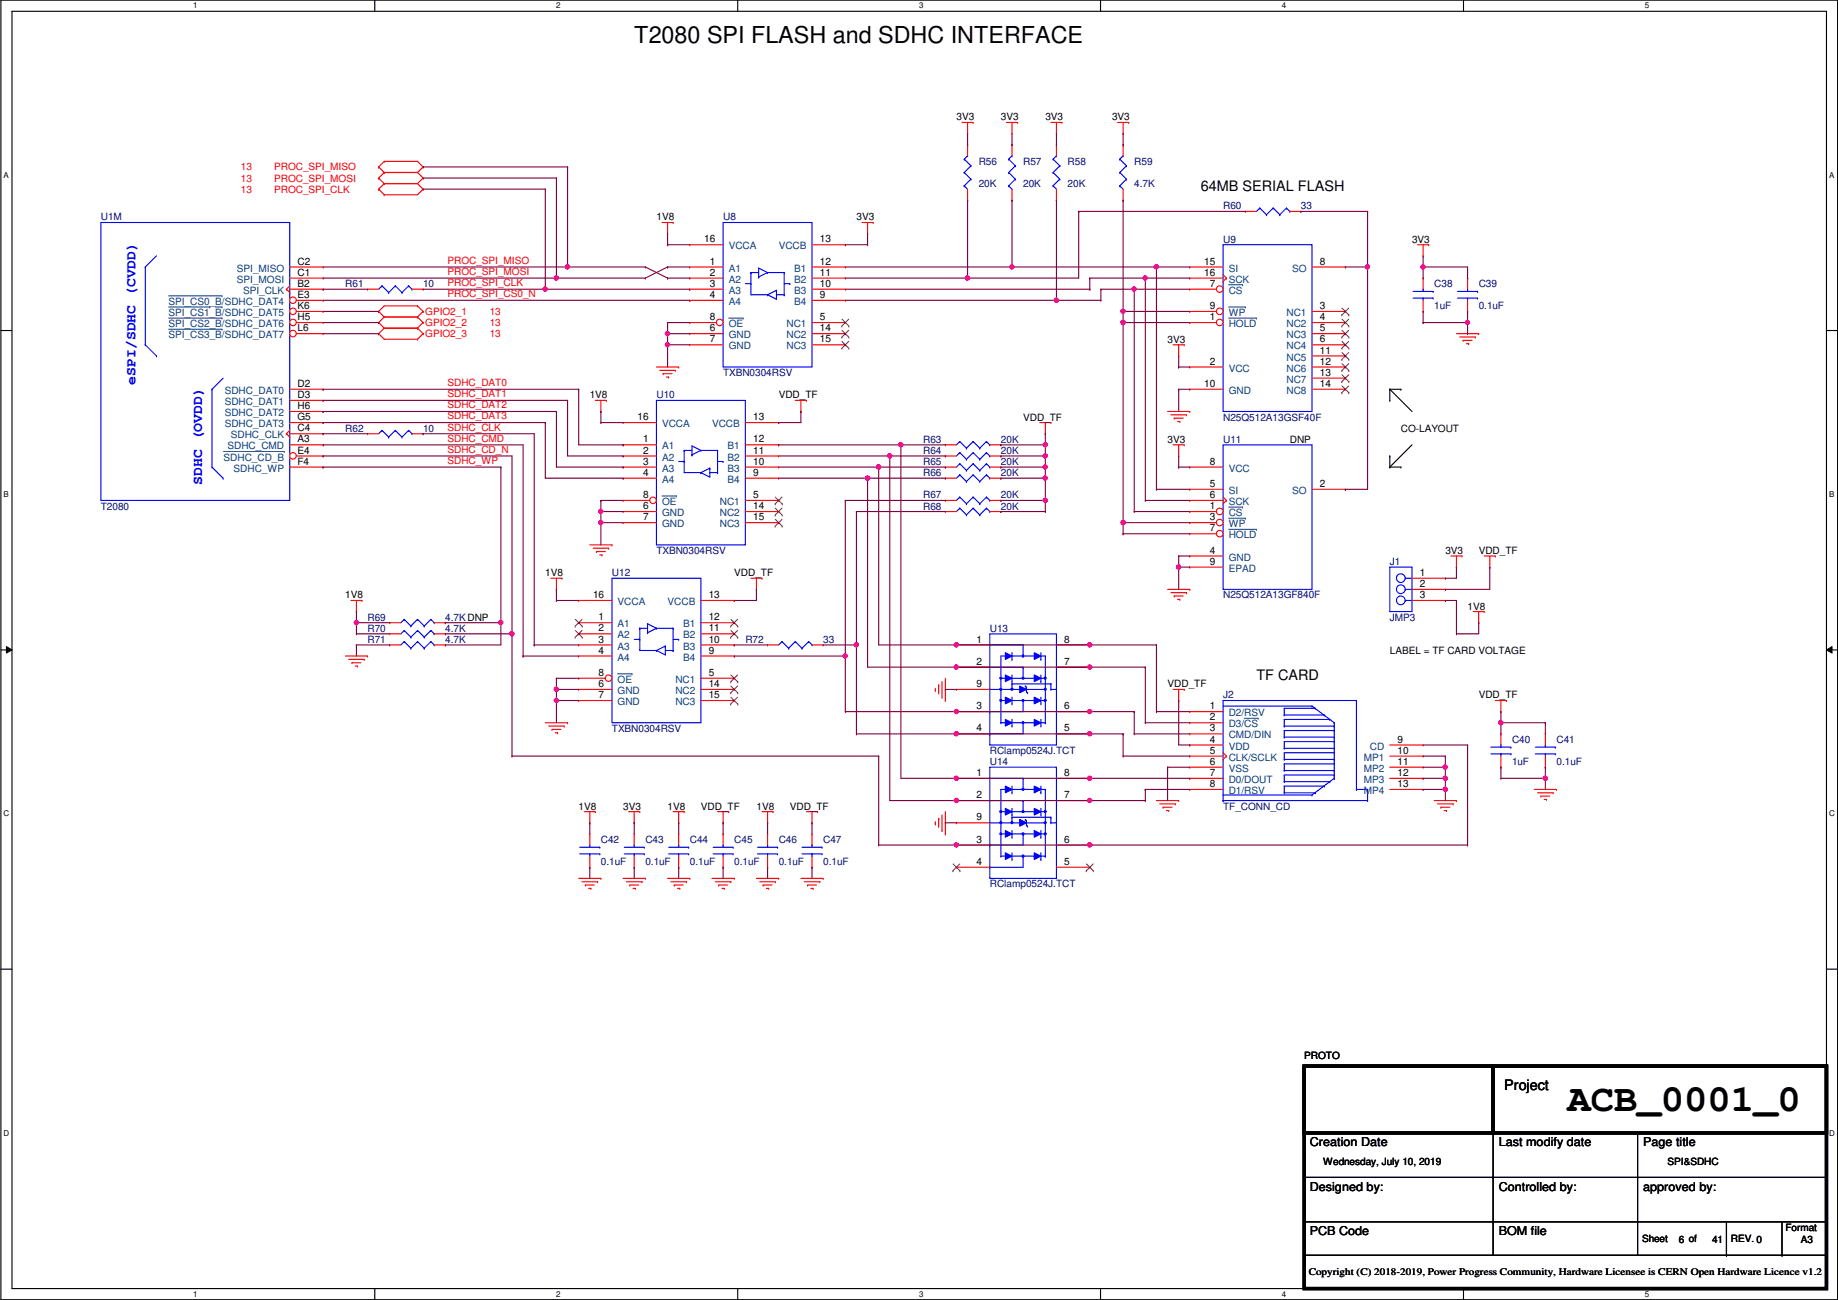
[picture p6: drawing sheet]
<svg xmlns="http://www.w3.org/2000/svg" width="420mm" height="297mm" viewBox="0 0 420 297" stroke-linecap="round" stroke-linejoin="round" font-family="sans-serif">
<defs><g id="words">
<text font-size="8.9" x="358.3" y="253.8">ACB_0001_0</text>
<text font-size="5.3" x="145" y="9.9">T2080 SPI FLASH and SDHC INTERFACE</text>
<g font-size="3.3">
<text x="274.5" y="43.6">64MB SERIAL FLASH</text>
<text x="287.2" y="155.4">TF CARD</text>
<text x="343.9" y="249.1">Project</text>
</g>
<g font-size="3.3" fill="#00f">
<text x="31" y="87.9" transform="rotate(-90 31 87.9)">eSPI/SDHC (CVDD)</text>
<text x="46.2" y="110.8" transform="rotate(-90 46.2 110.8)">SDHC (OVDD)</text>
</g>
<g font-size="2.8">
<text x="299.4" y="261.9">Creation Date</text>
<text x="342.6" y="261.9">Last modify date</text>
<text x="375.6" y="261.9">Page title</text>
<text x="299.4" y="272.1">Designed by:</text>
<text x="342.6" y="272.1">Controlled by:</text>
<text x="375.6" y="272.1">approved by:</text>
<text x="299.4" y="282.2">PCB Code</text>
<text x="342.6" y="282.2">BOM file</text>
</g>
<g font-size="2.3">
<text x="218.6" y="27.5">3V3</text>
<text x="228.8" y="27.5">3V3</text>
<text x="239" y="27.5">3V3</text>
<text x="254.2" y="27.5">3V3</text>
<text x="150.1" y="50.4">1V8</text>
<text x="195.8" y="50.4">3V3</text>
<text x="161" y="55.4">16</text>
<text x="187.4" y="55.4">13</text>
<text x="322.8" y="55.5">3V3</text>
<text x="68" y="63">C1</text>
<text x="68" y="60.5">C2</text>
<text x="68" y="65.5">B2</text>
<text x="162.3" y="60.5">1</text>
<text x="162.3" y="63">2</text>
<text x="162.3" y="65.5">3</text>
<text x="187.4" y="65.5">10</text>
<text x="187.4" y="63">11</text>
<text x="187.4" y="60.5">12</text>
<text x="275.3" y="60.5">15</text>
<text x="275.3" y="63">16</text>
<text x="276.6" y="65.5">7</text>
<text x="301.7" y="60.5">8</text>
<text x="68" y="68.1">E3</text>
<text x="68" y="70.6">K6</text>
<text x="162.3" y="68.1">4</text>
<text x="187.4" y="68.1">9</text>
<text x="276.6" y="70.6">9</text>
<text x="301.7" y="70.6">3</text>
<text x="68" y="73.2">H5</text>
<text x="68" y="75.7">L6</text>
<text x="162.3" y="75.7">6</text>
<text x="162.3" y="73.2">8</text>
<text x="187.4" y="73.2">5</text>
<text x="187.4" y="75.7">14</text>
<text x="276.6" y="73.2">1</text>
<text x="301.7" y="73.2">4</text>
<text x="301.7" y="75.7">5</text>
<text x="162.3" y="78.2">7</text>
<text x="187.4" y="78.2">15</text>
<text x="266.9" y="78.3">3V3</text>
<text x="276.6" y="83.3">2</text>
<text x="301.7" y="78.2">6</text>
<text x="301.7" y="80.8">11</text>
<text x="301.7" y="83.3">12</text>
<text x="68" y="88.4">D2</text>
<text x="275.3" y="88.4">10</text>
<text x="301.7" y="85.9">13</text>
<text x="301.7" y="88.4">14</text>
<text x="68" y="90.9">D3</text>
<text x="68" y="93.5">H6</text>
<text x="134.8" y="91">1V8</text>
<text x="178" y="91">VDD_TF</text>
<text x="68" y="101.1">A3</text>
<text x="68" y="96">G5</text>
<text x="68" y="98.6">C4</text>
<text x="145.7" y="96">16</text>
<text x="147" y="101.1">1</text>
<text x="172.2" y="101.1">12</text>
<text x="172.2" y="96">13</text>
<text x="233.9" y="96.1">VDD_TF</text>
<text x="266.9" y="101.2">3V3</text>
<text x="294.8" y="101.2">DNP</text>
<text x="320.2" y="98.6">CO-LAYOUT</text>
<text x="68" y="103.6">E4</text>
<text x="68" y="106.2">F4</text>
<text x="147" y="103.6">2</text>
<text x="147" y="106.2">3</text>
<text x="172.2" y="106.2">10</text>
<text x="172.2" y="103.6">11</text>
<text x="276.6" y="106.2">8</text>
<text x="147" y="108.7">4</text>
<text x="147" y="113.8">8</text>
<text x="172.2" y="113.8">5</text>
<text x="172.2" y="108.7">9</text>
<text x="276.6" y="111.3">5</text>
<text x="276.6" y="113.8">6</text>
<text x="301.7" y="111.3">2</text>
<text x="147" y="116.3">6</text>
<text x="147" y="118.9">7</text>
<text x="172.2" y="116.3">14</text>
<text x="172.2" y="118.9">15</text>
<text x="276.6" y="116.3">1</text>
<text x="276.6" y="118.9">3</text>
<text x="276.6" y="121.4">7</text>
<text x="124.7" y="131.7">1V8</text>
<text x="167.8" y="131.7">VDD_TF</text>
<text x="276.6" y="126.5">4</text>
<text x="276.6" y="129">9</text>
<text x="324.6" y="131.6">1</text>
<text x="330.4" y="126.6">3V3</text>
<text x="338" y="126.6">VDD_TF</text>
<text x="78.9" y="136.7">1V8</text>
<text x="135.6" y="136.7">16</text>
<text x="162" y="136.7">13</text>
<text x="324.6" y="134.1">2</text>
<text x="324.6" y="136.7">3</text>
<text x="136.9" y="141.7">1</text>
<text x="162" y="141.7">12</text>
<text x="335.5" y="139.3">1V8</text>
<text x="136.9" y="144.3">2</text>
<text x="136.9" y="146.8">3</text>
<text x="136.9" y="149.4">4</text>
<text x="162" y="149.4">9</text>
<text x="162" y="146.8">10</text>
<text x="162" y="144.3">11</text>
<text x="223.2" y="146.8">1</text>
<text x="243.3" y="146.8">8</text>
<text x="317.7" y="149.4">LABEL = TF CARD VOLTAGE</text>
<text x="136.9" y="154.4">8</text>
<text x="162" y="154.4">5</text>
<text x="223.2" y="151.9">2</text>
<text x="243.3" y="151.9">7</text>
<text x="136.9" y="157">6</text>
<text x="136.9" y="159.5">7</text>
<text x="162" y="157">14</text>
<text x="162" y="159.5">15</text>
<text x="223.2" y="157">9</text>
<text x="266.9" y="157.1">VDD_TF</text>
<text x="338" y="159.6">VDD_TF</text>
<text x="223.2" y="162.1">3</text>
<text x="223.2" y="167.1">4</text>
<text x="243.3" y="167.1">5</text>
<text x="243.3" y="162.1">6</text>
<text x="276.6" y="164.6">2</text>
<text x="276.6" y="167.1">3</text>
<text x="276.6" y="162.1">1</text>
<text x="276.6" y="169.7">4</text>
<text x="276.6" y="172.2">5</text>
<text x="319.5" y="172.2">10</text>
<text x="319.5" y="169.7">9</text>
<text x="223.2" y="177.3">1</text>
<text x="243.3" y="177.3">8</text>
<text x="276.6" y="174.8">6</text>
<text x="276.6" y="177.3">7</text>
<text x="276.6" y="179.8">8</text>
<text x="319.5" y="177.3">12</text>
<text x="319.5" y="174.8">11</text>
<text x="319.5" y="179.8">13</text>
<text x="132.3" y="185">1V8</text>
<text x="142.4" y="185">3V3</text>
<text x="152.6" y="185">1V8</text>
<text x="160.2" y="185">VDD_TF</text>
<text x="172.9" y="185">1V8</text>
<text x="180.5" y="185">VDD_TF</text>
<text x="223.2" y="182.4">2</text>
<text x="243.3" y="182.4">7</text>
<text x="223.2" y="187.5">9</text>
<text x="223.2" y="192.5">3</text>
<text x="223.2" y="197.6">4</text>
<text x="243.3" y="197.6">5</text>
<text x="243.3" y="192.5">6</text>
<text x="298.1" y="241.9">PROTO</text>
<text x="302.5" y="266.3">Wednesday, July 10, 2019</text>
<text x="381.2" y="266.3">SPI&amp;SDHC</text>
<text x="408.1" y="281.3">Format</text>
<text x="375.4" y="283.8">Sheet</text>
<text x="383.7" y="284.1">6 of</text>
<text x="391.4" y="284.1">41</text>
<text x="395.7" y="283.8">REV. 0</text>
<text x="411.7" y="284.1">A3</text>
<text x="299.2" y="291.4">Copyright (C) 2018-2019, Power Progress Community, Hardware Licensee is CERN Open Hardware Licence v1.2</text>
</g>
<g font-size="2.3" fill="#f00">
<text x="55.1" y="38.9">13</text>
<text x="55.1" y="41.5">13</text>
<text x="62.7" y="38.9">PROC_SPI_MISO</text>
<text x="62.7" y="41.5">PROC_SPI_MOSI</text>
<text x="55.1" y="44">13</text>
<text x="62.7" y="44">PROC_SPI_CLK</text>
<text x="102.3" y="60.3">PROC_SPI_MISO</text>
<text x="102.3" y="62.8">PROC_SPI_MOSI</text>
<text x="102.3" y="65.4">PROC_SPI_CLK</text>
<text x="97.2" y="72">GPIO2_1</text>
<text x="102.3" y="67.9">PROC_SPI_CS0_N</text>
<text x="112" y="72">13</text>
<text x="97.2" y="74.5">GPIO2_2</text>
<text x="97.2" y="77">GPIO2_3</text>
<text x="112" y="74.5">13</text>
<text x="112" y="77">13</text>
<text x="102.3" y="88.2">SDHC_DAT0</text>
<text x="102.3" y="93.3">SDHC_DAT2</text>
<text x="102.3" y="90.8">SDHC_DAT1</text>
<text x="102.3" y="95.8">SDHC_DAT3</text>
<text x="102.3" y="100.9">SDHC_CMD</text>
<text x="102.3" y="98.4">SDHC_CLK</text>
<text x="102.3" y="103.5">SDHC_CD_N</text>
<text x="102.3" y="106">SDHC_WP</text>
</g>
<g font-size="2.3" fill="#00007f">
<text x="223.7" y="37.7">R56</text>
<text x="233.9" y="37.7">R57</text>
<text x="244" y="37.7">R58</text>
<text x="259.3" y="37.7">R59</text>
<text x="223.7" y="42.8">20K</text>
<text x="233.9" y="42.8">20K</text>
<text x="244" y="42.8">20K</text>
<text x="259.3" y="42.8">4.7K</text>
<text x="279.6" y="47.8">R60</text>
<text x="297.4" y="47.8">33</text>
<text x="23.1" y="50.4">U1M</text>
<text x="165.3" y="50.4">U8</text>
<text x="279.6" y="55.5">U9</text>
<text x="78.9" y="65.6">R61</text>
<text x="96.7" y="65.6">10</text>
<text x="327.9" y="65.6">C38</text>
<text x="338" y="65.6">C39</text>
<text x="327.9" y="70.7">1uF</text>
<text x="338" y="70.7">0.1uF</text>
<text x="165.3" y="85.9">TXBN0304RSV</text>
<text x="150.1" y="91">U10</text>
<text x="78.9" y="98.6">R62</text>
<text x="96.7" y="98.6">10</text>
<text x="211" y="101.2">R63</text>
<text x="228.8" y="101.2">20K</text>
<text x="279.6" y="101.2">U11</text>
<text x="279.6" y="96.1">N25Q512A13GSF40F</text>
<text x="211" y="106.3">R65</text>
<text x="211" y="103.7">R64</text>
<text x="228.8" y="106.3">20K</text>
<text x="228.8" y="103.7">20K</text>
<text x="211" y="113.9">R67</text>
<text x="211" y="108.8">R66</text>
<text x="228.8" y="113.9">20K</text>
<text x="228.8" y="108.8">20K</text>
<text x="23.1" y="116.4">T2080</text>
<text x="211" y="116.4">R68</text>
<text x="228.8" y="116.4">20K</text>
<text x="139.9" y="131.7">U12</text>
<text x="150.1" y="126.6">TXBN0304RSV</text>
<text x="317.7" y="129.1">J1</text>
<text x="279.6" y="136.7">N25Q512A13GF840F</text>
<text x="84" y="141.8">R69</text>
<text x="101.8" y="141.8">4.7KDNP</text>
<text x="317.7" y="141.8">JMP3</text>
<text x="84" y="144.4">R70</text>
<text x="84" y="146.9">R71</text>
<text x="101.8" y="144.4">4.7K</text>
<text x="101.8" y="146.9">4.7K</text>
<text x="170.4" y="146.9">R72</text>
<text x="188.2" y="146.9">33</text>
<text x="226.3" y="144.4">U13</text>
<text x="279.6" y="159.6">J2</text>
<text x="139.9" y="167.2">TXBN0304RSV</text>
<text x="226.3" y="172.3">RClamp0524J.TCT</text>
<text x="345.6" y="169.8">C40</text>
<text x="355.8" y="169.8">C41</text>
<text x="226.3" y="174.8">U14</text>
<text x="345.6" y="174.8">1uF</text>
<text x="355.8" y="174.8">0.1uF</text>
<text x="279.6" y="185">TF_CONN_CD</text>
<text x="137.4" y="192.6">C42</text>
<text x="137.4" y="197.7">0.1uF</text>
<text x="147.5" y="192.6">C43</text>
<text x="147.5" y="197.7">0.1uF</text>
<text x="157.7" y="192.6">C44</text>
<text x="157.7" y="197.7">0.1uF</text>
<text x="167.8" y="192.6">C45</text>
<text x="167.8" y="197.7">0.1uF</text>
<text x="178" y="192.6">C46</text>
<text x="178" y="197.7">0.1uF</text>
<text x="188.2" y="192.6">C47</text>
<text x="188.2" y="197.7">0.1uF</text>
<text x="226.3" y="202.8">RClamp0524J.TCT</text>
</g>
<g font-size="2.3" fill="#00407f">
<text x="166.6" y="57">VCCA</text>
<text x="178" y="57">VCCB</text>
<text x="54.2" y="64.6">SPI_MOSI</text>
<text x="54.2" y="62.1">SPI_MISO</text>
<text x="166.6" y="62.1">A1</text>
<text x="166.6" y="64.6">A2</text>
<text x="181.6" y="64.6">B2</text>
<text x="181.6" y="62.1">B1</text>
<text x="280.9" y="62.1">SI</text>
<text x="280.9" y="64.6">SCK</text>
<text x="295.3" y="62.1">SO</text>
<text x="38.6" y="69.7">SPI_CS0_B/SDHC_DAT4</text>
<text x="55.6" y="67.1">SPI_CLK</text>
<text x="166.6" y="67.1">A3</text>
<text x="166.6" y="69.7">A4</text>
<text x="181.6" y="69.7">B4</text>
<text x="181.6" y="67.1">B3</text>
<text x="280.9" y="67.1">CS</text>
<text x="38.6" y="72.2">SPI_CS1_B/SDHC_DAT5</text>
<text x="38.6" y="74.8">SPI_CS2_B/SDHC_DAT6</text>
<text x="38.6" y="77.3">SPI_CS3_B/SDHC_DAT7</text>
<text x="166.6" y="77.3">GND</text>
<text x="166.6" y="74.8">OE</text>
<text x="179.8" y="74.8">NC1</text>
<text x="179.8" y="77.3">NC2</text>
<text x="280.9" y="72.2">WP</text>
<text x="280.9" y="74.8">HOLD</text>
<text x="294.1" y="72.2">NC1</text>
<text x="294.1" y="74.8">NC2</text>
<text x="294.1" y="77.3">NC3</text>
<text x="166.6" y="79.8">GND</text>
<text x="179.8" y="79.8">NC3</text>
<text x="294.1" y="79.8">NC4</text>
<text x="294.1" y="82.4">NC5</text>
<text x="280.9" y="84.9">VCC</text>
<text x="294.1" y="84.9">NC6</text>
<text x="294.1" y="87.5">NC7</text>
<text x="51.4" y="90">SDHC_DAT0</text>
<text x="51.4" y="92.5">SDHC_DAT1</text>
<text x="51.4" y="95.1">SDHC_DAT2</text>
<text x="280.9" y="90">GND</text>
<text x="294.1" y="90">NC8</text>
<text x="51.4" y="97.6">SDHC_DAT3</text>
<text x="52.8" y="100.2">SDHC_CLK</text>
<text x="151.3" y="97.6">VCCA</text>
<text x="162.8" y="97.6">VCCB</text>
<text x="51.1" y="105.2">SDHC_CD_B</text>
<text x="52" y="102.7">SDHC_CMD</text>
<text x="53.4" y="107.8">SDHC_WP</text>
<text x="151.3" y="102.7">A1</text>
<text x="151.3" y="105.2">A2</text>
<text x="151.3" y="107.8">A3</text>
<text x="166.3" y="107.8">B3</text>
<text x="166.3" y="105.2">B2</text>
<text x="166.3" y="102.7">B1</text>
<text x="280.9" y="107.8">VCC</text>
<text x="151.3" y="110.3">A4</text>
<text x="166.3" y="110.3">B4</text>
<text x="280.9" y="112.9">SI</text>
<text x="295.3" y="112.9">SO</text>
<text x="151.3" y="117.9">GND</text>
<text x="151.3" y="115.4">OE</text>
<text x="164.5" y="115.4">NC1</text>
<text x="164.5" y="117.9">NC2</text>
<text x="280.9" y="117.9">CS</text>
<text x="280.9" y="115.4">SCK</text>
<text x="151.3" y="120.5">GND</text>
<text x="164.5" y="120.5">NC3</text>
<text x="280.9" y="120.5">WP</text>
<text x="280.9" y="123">HOLD</text>
<text x="280.9" y="128.1">GND</text>
<text x="280.9" y="130.6">EPAD</text>
<text x="141.2" y="143.3">A1</text>
<text x="141.2" y="138.3">VCCA</text>
<text x="152.6" y="138.3">VCCB</text>
<text x="156.2" y="143.3">B1</text>
<text x="141.2" y="145.9">A2</text>
<text x="141.2" y="148.4">A3</text>
<text x="156.2" y="148.4">B3</text>
<text x="156.2" y="145.9">B2</text>
<text x="141.2" y="151">A4</text>
<text x="156.2" y="151">B4</text>
<text x="141.2" y="158.6">GND</text>
<text x="141.2" y="161.1">GND</text>
<text x="141.2" y="156">OE</text>
<text x="154.4" y="156">NC1</text>
<text x="154.4" y="158.6">NC2</text>
<text x="154.4" y="161.1">NC3</text>
<text x="280.9" y="166.2">D3/CS</text>
<text x="280.9" y="163.7">D2/RSV</text>
<text x="280.9" y="168.7">CMD/DIN</text>
<text x="280.9" y="171.3">VDD</text>
<text x="280.9" y="173.8">CLK/SCLK</text>
<text x="311.7" y="173.8">MP1</text>
<text x="313.1" y="171.3">CD</text>
<text x="280.9" y="176.4">VSS</text>
<text x="280.9" y="178.9">D0/DOUT</text>
<text x="311.7" y="178.9">MP3</text>
<text x="311.7" y="176.4">MP2</text>
<text x="280.9" y="181.4">D1/RSV</text>
<text x="311.7" y="181.4">MP4</text>
</g>
<g font-size="1.8">
<text x="44.2" y="1.9">1</text>
<text x="127.1" y="1.9">2</text>
<text x="210.1" y="1.9">3</text>
<text x="293" y="1.9">4</text>
<text x="376" y="1.9">5</text>
<text x=".8" y="40.6">A</text>
<text x="418.2" y="40.6">A</text>
<text x=".8" y="113.6">B</text>
<text x="418.2" y="113.6">B</text>
<text x=".8" y="186.6">C</text>
<text x="418.2" y="186.6">C</text>
<text x=".8" y="259.5">D</text>
<text x="418.2" y="259.5">D</text>
<text x="44.2" y="296.3">1</text>
<text x="127.1" y="296.3">2</text>
<text x="210.1" y="296.3">3</text>
<text x="293" y="296.3">4</text>
<text x="376" y="296.3">5</text>
</g>
</g></defs>
<path d="M.2 0h419.9v297h-419.9zM2.7 2.6h414.8v291.8h-414.8z" fill="none" stroke="#000" stroke-width=".25"/>
<g fill="#fff">
<path d="M44.2 .3h1v2h-1z"/>
<path d="M44.2 294.7h1v2h-1z"/>
</g>
<path d="M85.7 0v2.6M85.7 294.4v2.6" fill="none" stroke="#000" stroke-width=".25"/>
<g fill="#fff">
<path d="M127.1 .3h1v2h-1z"/>
<path d="M127.1 294.7h1v2h-1z"/>
</g>
<path d="M168.6 0v2.6M168.6 294.4v2.6" fill="none" stroke="#000" stroke-width=".25"/>
<g fill="#fff">
<path d="M210.1 .3h1v2h-1z"/>
<path d="M210.1 294.7h1v2h-1z"/>
</g>
<path d="M251.6 0v2.6M251.6 294.4v2.6" fill="none" stroke="#000" stroke-width=".25"/>
<g fill="#fff">
<path d="M293 .3h1v2h-1z"/>
<path d="M293 294.7h1v2h-1z"/>
</g>
<path d="M334.5 0v2.6M334.5 294.4v2.6" fill="none" stroke="#000" stroke-width=".25"/>
<g fill="#fff">
<path d="M376 .3h1v2h-1z"/>
<path d="M376 294.7h1v2h-1z"/>
<path d="M.8 39h1.2v2h-1.2z"/>
<path d="M418.2 39h1.1v2h-1.1z"/>
<path d="M.8 112h1.2v2h-1.2z"/>
<path d="M418.2 112h1.1v2h-1.1z"/>
</g>
<path d="M.2 75.5h2.5M417.5 75.5h2.6" fill="none" stroke="#000" stroke-width=".25"/>
<g fill="#fff">
<path d="M.8 185h1.3v1.9h-1.3z"/>
<path d="M418.2 185h1.2v1.9h-1.2z"/>
</g>
<path d="M.2 148.5h2.5M417.5 148.5h2.6" fill="none" stroke="#000" stroke-width=".25"/>
<path d="M1.5 147.7l1.2 .8-1.2 .7zM417.5 148.5l1.3-.8v1.5z" fill="#000"/>
<path d="M1.5 147.7l1.2 .8-1.2 .7zM417.5 148.5l1.3-.8v1.5z" fill="none" stroke="#000" stroke-width=".23"/>
<g fill="#fff">
<path d="M.8 257.9h1.3v2h-1.3z"/>
<path d="M418.2 257.9h1.2v2h-1.2z"/>
</g>
<g fill="none" stroke="#000" stroke-width=".25">
<path d="M317.7 88.9h.1M317.7 91.5h.1M317.7 88.9l5.1 5.1M317.7 88.9h2.5M317.7 88.9v2.6M320.2 88.9h.1M317.7 106.7h.1M317.7 104.2h.1M317.7 104.2v2.5M317.7 106.7h2.5M320.2 106.7h.1M322.8 101.6l-5.1 5.1"/>
<path d="M.2 221.4h2.5M417.5 221.4h2.6M298.1 243.6h12.7M310.8 243.6h.1M341.3 258.9v20.3M374.3 258.9v20.3M298.1 269h119.4M298.1 279.2h119.4M341.3 269h.1M341.3 279.2h.1M341.3 279.2v7.6h-43.2M374.3 269h.1"/>
<path d="M374.3 279.2h.1M374.3 279.2v7.6h-33M394.7 279.2v7.6M407.4 279.2v7.6M417.5 269h.1M417.5 279.2h.1M374.3 286.8h43.2M394.7 286.8h.1M407.4 286.8h.1M417.5 286.8h.1"/>
</g>
<g fill="none" stroke="#f00" stroke-width=".25">
<path d="M86.6 38.1h.1M86.6 38.1l1.2 1.3M87.8 36.9h.1M87.8 39.4h.1M87.8 36.9l-1.2 1.2M87.8 36.9h7.7l1.2 1.2M87.8 39.4h7.7M87.8 39.4l-1.2 1.3M95.5 39.4l1.2 1.3M96.7 38.1h.1M96.7 38.1l-1.2 1.3M219.9 28h2.6"/>
<path d="M221.2 30.5h.1M221.2 28v2.5M222.5 28h.1M230.1 28h2.5M231.3 30.5h.1M231.3 28v2.5M232.6 28h.1M240.2 28h2.6M241.5 30.5h.1M241.5 33.1h.1M241.5 28v2.5M241.5 33.1v2.5"/>
<path d="M242.8 28h.1M255.5 28h2.5M256.7 30.5h.1M256.7 28v2.5M258 28h.1M86.6 40.7h.1M86.6 43.2h.1M86.6 40.7l1.2 1.3M86.6 43.2l1.2 1.3M87.8 42h.1M87.8 44.5h.1M87.8 42h7.7"/>
<path d="M87.8 42l-1.2 1.2M95.5 42l1.2 1.2M96.7 40.7h.1M96.7 43.2h.1M96.7 40.7l-1.2 1.3M96.7 43.2l-1.2 1.3h-7.7M151.3 50.8h2.6M152.6 53.4h.1M152.6 50.8v2.6M153.9 50.8h.1M197.1 50.8h2.5M198.3 53.4h.1"/>
<path d="M198.3 50.8v2.6M199.6 50.8h.1M241.5 45.8h.1M241.5 43.2v2.6M284.7 48.3h.1M284.7 48.3h2.5M294.8 48.3h2.6M297.4 48.3h.1M324.1 55.9h2.5M325.3 58.5h.1M325.3 55.9v2.6M326.6 55.9h.1"/>
<path d="M86.6 71.2h.1M86.6 73.7h.1M86.6 76.2h.1M86.6 71.2l1.2 1.2M86.6 73.7l1.2 1.3M86.6 76.2l1.2 1.3h7.7M87.8 72.4h7.7M87.8 72.4l-1.2 1.3M87.8 75h7.7M87.8 75l-1.2 1.2M95.5 69.9h.1M95.5 72.4h.1"/>
<path d="M95.5 75h.1M95.5 77.5h.1M95.5 69.9l1.2 1.3M95.5 69.9h-7.7l-1.2 1.3M95.5 72.4l1.2 1.3M95.5 75l1.2 1.2M96.7 71.2h.1M96.7 73.7h.1M96.7 76.2h.1M96.7 71.2l-1.2 1.2M96.7 73.7l-1.2 1.3M96.7 76.2l-1.2 1.3"/>
<path d="M157.7 61h.1M157.7 63.5h.1M157.7 66.1h.1M157.7 68.6h.1M157.7 76.2h.1M157.7 78.8h.1M157.7 78.8h7.6M157.7 76.2h7.6M157.7 61h7.6M157.7 63.5h7.6M157.7 66.1h7.6M157.7 68.6h7.6"/>
<path d="M185.6 73.7h7.6M193.2 73.7h.1M268.2 78.8h2.5M269.4 78.8v2.5M270.7 78.8h.1M332.9 76.2h5.1M333.7 77h3.6M334.5 77.8h.1M334.5 77.8h2M335.2 78.5h.5M335.5 63.5h.1M335.5 71.2h.1"/>
<path d="M335.5 63.5v2.6M335.5 68.6v2.6M335.7 78.5h.1M337.3 77h.1M338 76.2h.1M136.1 91.5h2.5M137.4 94h.1M137.4 91.5v2.5M138.6 91.5h.1M150.1 83.9h5M150.8 84.6h3.6M151.6 85.4h.1"/>
<path d="M151.6 85.4h2M152.3 86.1h.6M152.9 86.1h.1M154.4 84.6h.1M155.1 83.9h.1M181.8 91.5h2.6M183.1 94h.1M183.1 91.5v2.5M184.4 91.5h.1M237.7 96.6h2.5M239 99.1h.1M239 96.6v2.5"/>
<path d="M240.2 96.6h.1M266.9 94h5.1M267.7 94.8h3.5M268.4 95.5h.1M268.4 95.5h2.1M269.2 96.3h.5M269.4 81.3h.1M269.7 96.3h.1M271.2 94.8h.1M272 94h.1M216.1 101.6h.1M216.1 101.6h2.5"/>
<path d="M226.3 101.6h2.5M228.8 101.6h.1M268.2 101.6h2.5M269.4 104.2h.1M269.4 101.6v2.6M270.7 101.6h.1M80.2 137.2h2.6M81.5 139.7h.1M81.5 137.2v2.5M82.8 137.2h.1M125.9 132.1h2.6M127.2 134.7h.1"/>
<path d="M127.2 132.1v2.6M128.5 132.1h.1M134.8 124.5h5.1M135.6 125.3h3.5M136.3 126h.1M136.3 126h2.1M137.1 126.8h.5M137.6 126.8h.1M139.1 125.3h.1M139.9 124.5h.1M171.7 132.1h2.5M172.9 134.7h.1"/>
<path d="M172.9 132.1v2.6M174.2 132.1h.1M266.9 134.7h5.1M267.7 135.4h3.5M268.4 136.2h.1M268.4 136.2h2.1M269.2 136.9h.5M269.7 136.9h.1M271.2 135.4h.1M272 134.7h.1M322.8 134.7h7.6M322.8 137.2h7.6"/>
<path d="M322.8 132.1h7.6M330.4 134.7h.1M330.4 137.2h.1M330.4 132.1h.1M331.7 127h2.5M332.9 129.6h.1M332.9 127v2.6M334.2 127h.1M336.8 139.7h2.5M338 139.7v2.6M339.3 139.7h.1M339.3 127h2.5"/>
<path d="M340.6 129.6h.1M340.6 127v2.6M341.8 127h.1M78.9 149.9h5.1M79.7 150.7h3.6M80.5 151.4h.1M80.5 151.4h2M81.2 152.2h.5M81.7 152.2h.1M83.3 150.7h.1M84 149.9h.1M213.8 157.8h.1"/>
<path d="M213.8 157.3v.5M214.6 156.5h.1M214.6 156.5v2M215.3 159.3h.1M215.3 155.7v3.6M216.1 155v5.1M268.2 157.5h2.5M269.4 157.5v2.6M270.7 157.5h.1M338 142.3h.1M124.7 165.1h5M125.4 165.9h3.6"/>
<path d="M126.2 166.7h.1M126.2 166.7h2M126.9 167.4h.6M127.5 167.4h.1M129 165.9h.1M129.7 165.1h.1M216.1 160.1h.1M269.4 160.1h.1M341.8 160.1h2.6M343.1 162.6h.1M343.1 160.1v2.5M344.4 160.1h.1"/>
<path d="M133.6 185.5h2.5M134.8 188h.1M134.8 185.5v2.5M136.1 185.5h.1M143.7 185.5h2.6M145 188h.1M145 190.5h.1M145 198.2h.1M145 185.5v2.5M145 190.5v2.6M145 195.6v2.6M146.3 185.5h.1"/>
<path d="M153.9 185.5h2.5M155.1 188h.1M155.1 185.5v2.5M156.4 185.5h.1M164 185.5h2.6M165.3 188h.1M165.3 185.5v2.5M166.6 185.5h.1M174.2 185.5h2.5M175.5 188h.1M175.5 185.5v2.5M176.7 185.5h.1"/>
<path d="M184.4 185.5h2.5M185.6 188h.1M185.6 185.5v2.5M186.9 185.5h.1M213.8 188.3h.1M213.8 187.7v.6M214.6 187h.1M214.6 187v2M215.3 189.8h.1M215.3 186.2v3.6M216.1 190.5h.1M216.1 185.5v5"/>
<path d="M264.4 182.9h5M265.1 183.7h3.6M265.9 184.4h.1M265.9 184.4h2M266.6 185.2h.6M267.2 185.2h.1M268.7 183.7h.1M269.4 182.9h.1M327.9 182.9h5M328.6 183.7h3.6M329.4 184.4h.1M329.4 184.4h2"/>
<path d="M330.1 185.2h.6M330.7 185.2h.1M332.2 183.7h.1M332.9 182.9h.1M350.7 180.4h5.1M351.5 181.1h3.5M352.2 181.9h.1M352.2 181.9h2.1M353 182.7h.5M353.5 182.7h.1M355 181.1h.1M355.8 180.4h.1"/>
<path d="M132.3 200.7h5.1M133 201.5h3.6M133.8 202.2h.1M133.8 202.2h2M134.6 203h.5M135.1 203h.1M136.6 201.5h.1M137.4 200.7h.1M142.4 200.7h5.1M143.2 201.5h3.6M144 202.2h.1M144 202.2h2"/>
<path d="M144.7 203h.5M145.2 203h.1M146.8 201.5h.1M147.5 200.7h.1M152.6 200.7h5.1M153.4 201.5h3.5M154.1 202.2h.1M154.1 202.2h2.1M154.9 203h.5M155.4 203h.1M156.9 201.5h.1M157.7 200.7h.1"/>
<path d="M162.8 200.7h5M163.5 201.5h3.6M164.3 202.2h.1M164.3 202.2h2M165 203h.6M165.6 203h.1M167.1 201.5h.1M167.8 200.7h.1M172.9 200.7h5.1M173.7 201.5h3.5M174.4 202.2h.1M174.4 202.2h2.1"/>
<path d="M175.2 203h.5M175.7 203h.1M177.2 201.5h.1M178 200.7h.1M183.1 200.7h5.1M183.8 201.5h3.6M184.6 202.2h.1M184.6 202.2h2M185.4 203h.5M185.9 203h.1M187.4 201.5h.1M188.2 200.7h.1"/>
</g>
<path d="M298.1 243.6h43.2v15.3h-43.2zM298.1 243.6h119.4v50.8h-119.4zM341.3 243.6h76.2v15.3h-76.2z" fill="none" stroke="#000" stroke-width=".76"/>
<g fill="none" stroke="#00f" stroke-width=".25">
<path d="M240.7 39.4h.1M240.7 36.4h.1M240.7 39.4l1.6 1.5M240.7 36.4l1.6 1.5M241.5 35.6h.1M241.5 35.6l-.8 .8M242.3 37.9h.1M242.3 37.9l-1.6 1.5M165.3 50.8h20.3v33.1h-20.3zM240.7 42.5h.1M240.7 42.5l.8 .7M242.3 40.9h.1"/>
<path d="M242.3 40.9l-1.6 1.6M288 47.5h.1M288 47.5l1.5 1.6M288 47.5l-.8 .8M289.5 49.1h.1M291 47.5h.1M291 47.5l-1.5 1.6M291 47.5l1.6 1.6M292.6 49.1h.1M294.1 47.5h.1M294.1 47.5l.7 .8M294.1 47.5l-1.5 1.6"/>
<path d="M294.8 48.3h.1M170.4 64.8h1.3M171.7 64.8h.1M171.7 62.3h.1M171.7 62.3v5.1h3.8M171.7 62.3h1.7M173.4 63.3h.1M175.5 62.3h.1M175.5 67.4h.1M175.5 62.3l-2.1-1v2M175.5 62.3l-2.1 1M175.5 62.3h3.8"/>
<path d="M177.5 66.3h.1M177.5 67.4h1.8M177.5 66.3l-2 1.1M177.5 66.3v2.1l-2-1M179.3 67.4h.1M179.3 62.3h.1M179.3 64.8h1.2M179.3 62.3v5.1M180.5 64.8h.1M333.2 68.1h4.6M333.2 66.6h4.6M335.5 68.1h.1"/>
<path d="M335.5 66.1h.1M335.5 66.1v.5M335.5 68.1v.5M337.8 68.1h.1M337.8 66.6h.1M219.4 100.9h.1M219.4 100.9l1.5 1.5M219.4 100.9l-.8 .7M220.9 102.4h.1M222.5 100.9h.1M222.5 100.9l-1.6 1.5M222.5 100.9l1.5 1.5"/>
<path d="M224 102.4h.1M225.5 100.9h.1M225.5 100.9l.8 .7M225.5 100.9l-1.5 1.5M226.3 101.6h.1M317.7 129.6h5.1v10.1h-5.1zM321.3 132.1h.1M321.3 134.7h.1M321.3 137.2h.1M321.3 132.1h1.5M321.3 134.7h1.5M321.3 137.2h1.5"/>
<path d="M142.7 195.1h4.6M142.7 193.6h4.6M145 195.1h.1M145 193.1h.1M145 193.1v.5M145 195.1v.5M147.3 195.1h.1M147.3 193.6h.1"/>
<circle cx="320.2" cy="137.2" r="1"/>
<circle cx="320.2" cy="132.1" r="1"/>
<circle cx="320.2" cy="134.6" r="1"/>
</g>
<path d="M192.4 74.5h.1M192.5 72.9l1.5 1.6M194 72.9l-1.6 1.6M194 74.5h.1" fill="none" stroke="#7f4000" stroke-width=".23"/>
<circle cx="164.5" cy="73.7" r=".75" fill="#fff"/>
<g fill="none" stroke="#f00" stroke-width=".25">
<path d="M157.7 55.9h.1M157.7 55.9h7.6M185.6 55.9h7.6M193.2 55.9h.1M157.7 73.7h.1M157.7 73.7h6.1M185.6 68.6h7.6M185.6 66.1h7.6M185.6 63.5h7.6M185.6 61h7.6M185.6 76.2h7.6M185.6 78.8h7.6"/>
<path d="M193.2 68.6h.1M193.2 66.1h.1M193.2 63.5h.1M193.2 61h.1M193.2 76.2h.1M193.2 78.8h.1M132.3 142.3h.1M132.3 144.8h.1M132.3 147.4h.1M132.3 149.9h.1M132.3 157.5h.1M132.3 142.3h7.6"/>
<path d="M132.3 144.8h7.6M132.3 147.4h7.6M132.3 149.9h7.6M132.3 157.5h7.6M160.2 155h7.6M167.8 155h.1M132.3 160.1h.1M132.3 160.1h7.6"/>
<circle cx="164.5" cy="73.7" r=".75"/>
</g>
<path d="M166.6 72.7h3.3M169.9 72.7h.1" fill="none" stroke="#00407f" stroke-width=".23"/>
<g fill="none" stroke="#7f4000" stroke-width=".23">
<path d="M192.4 77h.1M192.4 79.6h.1M192.5 75.5l1.5 1.5M192.5 78l1.5 1.6M194 75.5l-1.6 1.5M194 78l-1.6 1.6M194 77h.1M194 79.6h.1M131.5 143.1h.1M131.5 145.6h.1M131.5 141.5l1.6 1.6M131.5 144.1l1.6 1.5"/>
<path d="M133 141.5l-1.5 1.6M133 144.1l-1.5 1.5M133.1 143.1h.1M133.1 145.6h.1M167 155.8h.1M167.1 154.2l1.5 1.6M168.6 154.2l-1.6 1.6M168.6 155.8h.1"/>
</g>
<g fill="none" stroke="#00f" stroke-width=".25">
<path d="M139.9 132.1h20.3v33h-20.3zM145 146.1h1.3M146.3 146.1h.1M146.3 143.6h.1M146.3 143.6v5h3.8M146.3 143.6h1.7M148 144.6h.1M150.1 143.6h.1M150.1 148.6h.1M150.1 143.6l-2.1-1.1v2.1M150.1 143.6l-2.1 1M150.1 143.6h3.8"/>
<path d="M152.1 147.6h.1M152.1 148.6h1.8M152.1 147.6l-2 1M152.1 147.6v2l-2-1M153.9 148.6h.1M153.9 143.6h.1M153.9 146.1h1.2M153.9 143.6v5M155.1 146.1h.1"/>
</g>
<circle cx="139.1" cy="155" r=".75" fill="#fff"/>
<g fill="none" stroke="#f00" stroke-width=".25">
<path d="M216.1 114.3h.1M216.1 114.3h2.5M226.3 114.3h2.5M228.8 114.3h.1M132.3 137.2h.1M132.3 137.2h7.6M160.2 137.2h7.6M167.8 137.2h.1M132.3 155h.1M132.3 155h6.1M160.2 149.9h7.6M160.2 147.4h7.6"/>
<path d="M160.2 144.8h7.6M160.2 142.3h7.6M160.2 157.5h7.6M167.8 149.9h.1M167.8 147.4h.1M167.8 144.8h.1M167.8 142.3h.1M167.8 157.5h.1M160.2 160.1h7.6M167.8 160.1h.1"/>
<circle cx="139.1" cy="155" r=".75"/>
</g>
<path d="M141.2 154h3.3M144.5 154h.1" fill="none" stroke="#00407f" stroke-width=".23"/>
<g fill="none" stroke="#7f4000" stroke-width=".23">
<path d="M167 145.6h.1M167 143.1h.1M167 158.3h.1M167.1 144.1l1.5 1.5M167.1 141.5l1.5 1.6M167.1 156.8l1.5 1.5M167.1 159.3l1.5 1.6M168.6 144.1l-1.6 1.5M168.6 141.5l-1.6 1.6M168.6 156.8l-1.6 1.5M168.6 159.3l-1.6 1.6M168.6 145.6h.1"/>
<path d="M168.6 143.1h.1M168.6 158.3h.1M167 160.9h.1M168.6 160.9h.1"/>
</g>
<g fill="none" stroke="#00f" stroke-width=".25">
<path d="M219.4 113.6h.1M219.4 113.6l1.5 1.5M219.4 113.6l-.8 .7M220.9 115.1h.1M222.5 113.6h.1M222.5 113.6l-1.6 1.5M222.5 113.6l1.5 1.5M224 115.1h.1M225.5 113.6h.1M225.5 113.6l.8 .7M225.5 113.6l-1.5 1.5M226.3 114.3h.1"/>
<path d="M279.6 101.6h20.3v33.1h-20.3z"/>
</g>
<circle cx="278.8" cy="116.9" r=".75" fill="#fff"/>
<g fill="none" stroke="#f00" stroke-width=".25">
<path d="M272 116.9h.1M272 116.9h6.1M299.9 111.8h7.6M307.5 111.8h.1"/>
<circle cx="278.8" cy="116.9" r=".75"/>
</g>
<path d="M280.9 115.9h3.1M284 115.9h.1" fill="none" stroke="#00407f" stroke-width=".23"/>
<circle cx="278.8" cy="119.4" r=".75" fill="#fff"/>
<g fill="none" stroke="#f00" stroke-width=".25">
<path d="M272 119.4h.1M272 111.8h.1M272 114.3h.1M272 119.4h6.1M272 111.8h7.6M272 114.3h7.6M279.6 115.1h.1M279.6 113.6l.8 .7M280.4 114.3h.1M280.4 114.3l-.8 .8M272 127h.1M272 127h7.6"/>
<circle cx="278.8" cy="119.4" r=".75"/>
</g>
<path d="M280.9 118.4h3.8M284.7 118.4h.1" fill="none" stroke="#00407f" stroke-width=".23"/>
<circle cx="278.8" cy="121.9" r=".75" fill="#fff"/>
<g fill="none" stroke="#f00" stroke-width=".25">
<path d="M65.5 66.1h.1M65.5 66.1l.7 .7M66.2 66.8h.1M66.2 63.5h7.7M66.2 61h7.7M66.2 65.3l-.7 .8M66.2 66.1h7.7M73.9 63.5h.1M73.9 61h.1M73.9 66.1h.1M272 106.7h.1M272 106.7h7.6"/>
<path d="M272 122h.1M272 129.6h.1M272 122h6.1M272 129.6h7.6"/>
<circle cx="278.8" cy="121.9" r=".75"/>
</g>
<path d="M280.9 120.9h6.3M287.2 120.9h.1" fill="none" stroke="#00407f" stroke-width=".23"/>
<g fill="none" stroke="#00f" stroke-width=".25">
<path d="M23.1 50.8h43.1v63.5h-43.1zM35.8 58.5l-2.6 2.5M33.2 61h.1M33.2 78.8h.1M33.2 78.8l2.6 2.5M33.2 61v17.8M35.8 81.3h.1M48.5 88.9h.1M48.5 88.9v17.8M51 86.4l-2.5 2.5M48.5 106.7h.1M48.5 106.7l2.5 2.6"/>
<path d="M51 109.3h.1"/>
</g>
<circle cx="67" cy="68.6" r=".75" fill="#fff"/>
<g fill="none" stroke="#f00" stroke-width=".25">
<path d="M67.8 68.6h6.1M73.9 68.6h.1"/>
<circle cx="67" cy="68.6" r=".75"/>
</g>
<path d="M38.6 67.6h12.1M50.7 67.6h.1" fill="none" stroke="#00407f" stroke-width=".23"/>
<circle cx="67" cy="71.1" r=".75" fill="#fff"/>
<g fill="none" stroke="#f00" stroke-width=".25">
<path d="M67.8 71.2h6.1M73.9 71.2h.1"/>
<circle cx="67" cy="71.1" r=".75"/>
</g>
<path d="M38.6 70.1h9.4M48 70.1h.1M49.2 70.1h1.5M50.7 70.1h.1" fill="none" stroke="#00407f" stroke-width=".23"/>
<circle cx="67" cy="73.7" r=".75" fill="#fff"/>
<g fill="none" stroke="#f00" stroke-width=".25">
<path d="M67.8 73.7h6.1M73.9 73.7h.1"/>
<circle cx="67" cy="73.7" r=".75"/>
</g>
<path d="M38.6 72.7h12.1M50.7 72.7h.1" fill="none" stroke="#00407f" stroke-width=".23"/>
<circle cx="67" cy="76.2" r=".75" fill="#fff"/>
<g fill="none" stroke="#f00" stroke-width=".25">
<path d="M67.8 76.2h6.1M73.9 76.2h.1M65.5 99.1h.1M65.5 99.1l.7 .8M66.2 99.9h.1M66.2 88.9h7.7M66.2 91.5h7.7M66.2 94h7.7M66.2 96.6h7.7M66.2 98.3l-.7 .8M66.2 99.1h7.7M73.9 88.9h.1"/>
<path d="M73.9 91.5h.1M73.9 94h.1M73.9 96.6h.1M73.9 99.1h.1M66.2 101.6h7.7M73.9 101.6h.1"/>
<circle cx="67" cy="76.2" r=".75"/>
</g>
<path d="M38.6 75.2h12.1M50.7 75.2h.1" fill="none" stroke="#00407f" stroke-width=".23"/>
<circle cx="67" cy="104.2" r=".75" fill="#fff"/>
<g fill="none" stroke="#f00" stroke-width=".25">
<path d="M221.2 33.1h.1M221.2 33.1v2.5M231.3 33.1h.1M231.3 33.1v2.5M221.2 45.8h.1M221.2 43.2v2.6M231.3 45.8h.1M231.3 43.2v2.6M84 66.1h.1M84 66.1h2.6M94.2 66.1h2.5M96.7 66.1h.1"/>
<path d="M66.2 106.7h7.7M67.8 104.2h6.1M73.9 104.2h.1M73.9 106.7h.1M216.1 106.7h.1M216.1 106.7h2.5M226.3 106.7h2.5M228.8 106.7h.1M89.1 142.3h.1M89.1 144.8h.1M89.1 142.3h2.5M89.1 144.8h2.5"/>
<path d="M99.3 142.3h2.5M99.3 144.8h2.5M101.8 142.3h.1M101.8 144.8h.1M175.5 147.4h.1M175.5 147.4h2.5M185.6 147.4h2.6M188.2 147.4h.1M272 165.1h.1M272 167.7h.1M272 170.2h.1M272 172.8h.1"/>
<path d="M272 175.3h.1M272 177.8h.1M272 162.6h.1M272 165.1h7.6M272 167.7h7.6M272 170.2h7.6M272 172.8h7.6M272 175.3h7.6M272 177.8h7.6M272 162.6h7.6M279.6 173.5h.1M279.6 172l.8 .8"/>
<path d="M280.4 172.8h.1M280.4 172.8l-.8 .7M317.7 170.2h7.6M317.7 172.8h7.6M317.7 175.3h7.6M317.7 177.8h7.6M325.3 177.8h.1M325.3 175.3h.1M325.3 172.8h.1M325.3 170.2h.1M343.1 167.7h.1M343.1 175.3h.1"/>
<path d="M343.1 167.7v2.5M343.1 172.8v2.5M353.3 167.7h.1M353.3 175.3h.1M353.3 167.7v2.5M353.3 172.8v2.5M134.8 190.5h.1M134.8 198.2h.1M134.8 190.5v2.6M134.8 195.6v2.6M165.3 190.5h.1M165.3 198.2h.1"/>
<path d="M165.3 190.5v2.6M165.3 195.6v2.6M175.5 190.5h.1M175.5 198.2h.1M175.5 190.5v2.6M175.5 195.6v2.6M272 180.4h.1M272 180.4h7.6M317.7 180.4h7.6M325.3 180.4h.1"/>
<circle cx="67" cy="104.2" r=".75"/>
</g>
<path d="M51.1 103.2h13.9M65 103.2h.1M284.4 164.1h3.2M287.6 164.1h.1" fill="none" stroke="#00407f" stroke-width=".23"/>
<g fill="none" stroke="#00f" stroke-width=".25">
<path d="M220.4 39.4h.1M220.4 36.4h.1M220.4 39.4l1.5 1.5M220.4 36.4l1.5 1.5M221.2 35.6h.1M221.2 35.6l-.8 .8M221.9 37.9h.1M221.9 37.9l-1.5 1.5M230.6 39.4h.1M230.6 36.4h.1M230.6 39.4l1.5 1.5M230.6 36.4l1.5 1.5"/>
<path d="M231.3 35.6h.1M231.3 35.6l-.7 .8M232.1 37.9h.1M232.1 37.9l-1.5 1.5M220.4 42.5h.1M220.4 42.5l.8 .7M221.9 40.9h.1M221.9 40.9l-1.5 1.6M230.6 42.5h.1M230.6 42.5l.7 .7M232.1 40.9h.1M232.1 40.9l-1.5 1.6"/>
<path d="M279.6 55.9h20.3v38.1h-20.3zM87.3 65.3h.1M87.3 65.3l1.5 1.5M87.3 65.3l-.7 .8M88.8 66.8h.1M90.4 65.3h.1M90.4 65.3l-1.6 1.5M90.4 65.3l1.5 1.5M91.9 66.8h.1M93.4 65.3h.1M93.4 65.3l.8 .8M93.4 65.3l-1.5 1.5"/>
<path d="M94.2 66.1h.1M219.4 106h.1M219.4 106l-.8 .7M219.4 106l1.5 1.5M220.9 107.5h.1M222.5 106h.1M222.5 106l-1.6 1.5M222.5 106l1.5 1.5M224 107.5h.1M225.5 106h.1M225.5 106l-1.5 1.5M225.5 106l.8 .7"/>
<path d="M226.3 106.7h.1M92.4 141.5h.1M92.4 144.1h.1M92.4 141.5l1.5 1.5M92.4 141.5l-.8 .8M92.4 144.1l1.5 1.5M92.4 144.1l-.8 .7M93.9 143h.1M93.9 145.6h.1M95.5 141.5h.1M95.5 144.1h.1M95.5 141.5l-1.6 1.5"/>
<path d="M95.5 141.5l1.5 1.5M95.5 144.1l-1.6 1.5M95.5 144.1l1.5 1.5M97 143h.1M97 145.6h.1M98.5 141.5h.1M98.5 144.1h.1M98.5 141.5l.8 .8M98.5 141.5l-1.5 1.5M98.5 144.1l.8 .7M98.5 144.1l-1.5 1.5M99.3 142.3h.1"/>
<path d="M99.3 144.8h.1M178.8 146.6h.1M178.8 146.6l1.5 1.5M178.8 146.6l-.8 .8M180.3 148.1h.1M181.8 146.6h.1M181.8 146.6l-1.5 1.5M181.8 146.6l1.5 1.5M183.3 148.1h.1M184.9 146.6h.1M184.9 146.6l.7 .8M184.9 146.6l-1.6 1.5"/>
<path d="M185.6 147.4h.1M279.6 161.3h20.3M293.6 168.4h.1M293.6 171h.1M293.6 173.5h.1M293.6 176.1h.1M293.6 165.9h.1M293.6 163.4h.1M293.6 178.6h.1M293.6 168.4h11.4M293.6 171h11.4M293.6 173.5h11.4"/>
<path d="M293.6 176.1h11.4M293.6 165.9h11.4M293.6 163.4h9.1M293.6 178.6h10.4M299.9 161.3h.1M299.9 161.3l5.1 3.8M300.7 161.8h.1M300.7 161.8h-7.1v1.6M302.7 163.4h.1M302.7 179.6h.1M302.7 179.6h-9.1v1.5M304 164.4h.1"/>
<path d="M304 178.6h.1M304 164.4h-10.4v1.5M305 165.1h.1M305 177.8h.1M305 168.4h.1M305 166.9h.1M305 169.5h.1M305 171h.1M305 172h.1M305 173.5h.1M305 174.5h.1M305 176.1h.1"/>
<path d="M305 165.9h.1M305 177.1h.1M305 165.1v12.7M305 177.8l-5.1 3.9M305 166.9h-11.4v1.5M305 169.5h-11.4v1.5M305 172h-11.4v1.5M305 174.5h-11.4v1.6M305 177.1h-11.4v1.5M310.1 160.1h.1M310.1 160.1h-30.5v22.8M310.1 160.1v20.3"/>
<path d="M340.8 172.3h4.6M340.8 170.7h4.6M343.1 172.3h.1M343.1 170.2h.1M343.1 170.2v.5M343.1 172.3v.5M345.4 172.3h.1M345.4 170.7h.1M351 172.3h4.5M351 170.7h4.5M353.3 172.3h.1M353.3 170.2h.1"/>
<path d="M353.3 170.2v.5M353.3 172.3v.5M355.5 172.3h.1M355.5 170.7h.1M132.5 195.1h4.6M132.5 193.6h4.6M134.8 195.1h.1M134.8 193.1h.1M134.8 193.1v.5M134.8 195.1v.5M137.1 195.1h.1M137.1 193.6h.1"/>
<path d="M163 195.1h4.6M163 193.6h4.6M165.3 195.1h.1M165.3 193.1h.1M165.3 193.1v.5M165.3 195.1v.5M167.6 195.1h.1M167.6 193.6h.1M173.2 195.1h4.5M173.2 193.6h4.5M175.5 195.1h.1M175.5 193.1h.1"/>
<path d="M175.5 193.1v.5M175.5 195.1v.5M177.7 195.1h.1M177.7 193.6h.1M279.6 182.9h.1M279.6 182.9h33M279.6 181.7h20.3M293.6 181.1h.1M293.6 181.1h7.1M299.9 181.7h.1M300.7 181.1h.1M310.1 180.4h.1"/>
<path d="M310.1 180.4h2.5M312.6 180.4h.1M312.6 182.9h.1M312.6 180.4v2.5"/>
</g>
<circle cx="278.8" cy="66.1" r=".75" fill="#fff"/>
<g fill="none" stroke="#f00" stroke-width=".25">
<path d="M272 66.1h.1M272 66.1h6.1M299.9 61h7.6M307.5 61h.1"/>
<circle cx="278.8" cy="66.1" r=".75"/>
</g>
<path d="M280.9 65.1h3.1M284 65.1h.1" fill="none" stroke="#00407f" stroke-width=".23"/>
<circle cx="278.8" cy="71.1" r=".75" fill="#fff"/>
<g fill="none" stroke="#f00" stroke-width=".25">
<path d="M272 71.2h.1M272 61h.1M272 63.5h.1M272 71.2h6.1M272 61h7.6M272 63.5h7.6M279.6 64.3h.1M279.6 62.8l.8 .7M280.4 63.5h.1M280.4 63.5l-.8 .8M272 88.9h.1M272 88.9h7.6"/>
<circle cx="278.8" cy="71.1" r=".75"/>
</g>
<path d="M280.9 70.1h3.8M284.7 70.1h.1" fill="none" stroke="#00407f" stroke-width=".23"/>
<circle cx="278.8" cy="73.7" r=".75" fill="#fff"/>
<g fill="none" stroke="#f00" stroke-width=".25">
<path d="M256.7 33.1h.1M256.7 33.1v2.5M256.7 45.8h.1M256.7 43.2v2.6M272 73.7h.1M272 73.7h6.1M299.9 73.7h7.6M299.9 71.2h7.6M299.9 76.2h7.6M299.9 78.8h7.6M307.5 71.2h.1M307.5 73.7h.1"/>
<path d="M307.5 76.2h.1M307.5 78.8h.1M325.3 63.5h.1M325.3 71.2h.1M325.3 63.5v2.6M325.3 68.6v2.6M84 99.1h.1M84 99.1h2.6M94.2 99.1h2.5M96.7 99.1h.1M272 83.9h.1M272 83.9h7.6"/>
<path d="M299.9 83.9h7.6M299.9 81.3h7.6M299.9 86.4h7.6M299.9 88.9h7.6M307.5 81.3h.1M307.5 83.9h.1M307.5 86.4h.1M307.5 88.9h.1M216.1 109.3h.1M216.1 104.2h.1M216.1 116.9h.1M216.1 109.3h2.5"/>
<path d="M216.1 104.2h2.5M216.1 116.9h2.5M226.3 109.3h2.5M226.3 104.2h2.5M226.3 116.9h2.5M228.8 109.3h.1M228.8 104.2h.1M228.8 116.9h.1M89.1 147.4h.1M89.1 147.4h2.5M99.3 147.4h2.5M101.8 147.4h.1"/>
<circle cx="278.8" cy="73.7" r=".75"/>
</g>
<path d="M280.9 72.7h6.3M287.2 72.7h.1" fill="none" stroke="#00407f" stroke-width=".23"/>
<g fill="none" stroke="#7f4000" stroke-width=".23">
<path d="M306.7 72h.1M306.7 74.5h.1M306.7 77h.1M306.7 79.6h.1M306.8 70.4l1.5 1.6M306.8 72.9l1.5 1.6M306.8 75.5l1.5 1.5M306.8 78l1.5 1.6M308.3 70.4l-1.6 1.6M308.3 72.9l-1.6 1.6M308.3 75.5l-1.6 1.5M308.3 78l-1.6 1.6"/>
<path d="M308.3 72h.1M308.3 74.5h.1M308.3 77h.1M308.3 79.6h.1M306.7 82.1h.1M306.7 84.7h.1M306.7 87.2h.1M306.7 89.7h.1M306.8 80.6l1.5 1.5M306.8 83.1l1.5 1.6M306.8 85.6l1.5 1.6M306.8 88.2l1.5 1.5"/>
<path d="M308.3 80.6l-1.6 1.5M308.3 83.1l-1.6 1.6M308.3 85.6l-1.6 1.6M308.3 88.2l-1.6 1.5M308.3 82.1h.1M308.3 84.7h.1M308.3 87.2h.1M308.3 89.7h.1"/>
</g>
<g fill="none" stroke="#00f" stroke-width=".25">
<path d="M256 39.4h.1M256 36.4h.1M256 39.4l1.5 1.5M256 36.4l1.5 1.5M256.7 35.6h.1M256.7 35.6l-.7 .8M257.5 37.9h.1M257.5 37.9l-1.5 1.5M256 42.5h.1M256 42.5l.7 .7M257.5 40.9h.1M257.5 40.9l-1.5 1.6"/>
<path d="M323 68.1h4.6M323 66.6h4.6M325.3 68.1h.1M325.3 66.1h.1M325.3 66.1v.5M325.3 68.1v.5M327.6 68.1h.1M327.6 66.6h.1M87.3 98.3h.1M87.3 98.3l1.5 1.6M87.3 98.3l-.7 .8M88.8 99.9h.1"/>
<path d="M90.4 98.3h.1M90.4 98.3l-1.6 1.6M90.4 98.3l1.5 1.6M91.9 99.9h.1M93.4 98.3h.1M93.4 98.3l.8 .8M93.4 98.3l-1.5 1.6M94.2 99.1h.1M219.4 108.5h.1M219.4 103.4h.1M219.4 116.1h.1M219.4 108.5l1.5 1.5"/>
<path d="M219.4 108.5l-.8 .8M219.4 103.4l1.5 1.5M219.4 103.4l-.8 .8M219.4 116.1l1.5 1.5M219.4 116.1l-.8 .8M220.9 110h.1M220.9 104.9h.1M220.9 117.6h.1M222.5 108.5h.1M222.5 103.4h.1M222.5 116.1h.1M222.5 108.5l-1.6 1.5"/>
<path d="M222.5 108.5l1.5 1.5M222.5 103.4l-1.6 1.5M222.5 103.4l1.5 1.5M222.5 116.1l-1.6 1.5M222.5 116.1l1.5 1.5M224 110h.1M224 104.9h.1M224 117.6h.1M225.5 108.5h.1M225.5 103.4h.1M225.5 116.1h.1M225.5 108.5l.8 .8"/>
<path d="M225.5 108.5l-1.5 1.5M225.5 103.4l.8 .8M225.5 103.4l-1.5 1.5M225.5 116.1l.8 .8M225.5 116.1l-1.5 1.5M226.3 109.3h.1M226.3 104.2h.1M226.3 116.9h.1M92.4 146.6h.1M92.4 146.6l1.5 1.5M92.4 146.6l-.8 .8M93.9 148.1h.1"/>
<path d="M95.5 146.6h.1M95.5 146.6l-1.6 1.5M95.5 146.6l1.5 1.5M97 148.1h.1M98.5 146.6h.1M98.5 146.6l.8 .8M98.5 146.6l-1.5 1.5M99.3 147.4h.1"/>
</g>
<path d="M229.8 149.1l1.5 .8-1.5 .8z" fill-rule="evenodd" fill="#00f"/>
<path d="M229.8 149.1l1.5 .8-1.5 .8z" fill="none" stroke="#00f" stroke-width=".25"/>
<path d="M236.4 149.1l1.5 .8-1.5 .8z" fill-rule="evenodd" fill="#00f"/>
<path d="M228.8 149.9h10.2M231.3 150.7h.1M231.3 149.1v1.6M236.4 149.1l1.5 .8-1.5 .8zM237.9 150.7h.1M237.9 149.1v1.6M239 149.9h.1" fill="none" stroke="#00f" stroke-width=".25"/>
<path d="M236.4 154.2l1.5 .8-1.5 .7z" fill-rule="evenodd" fill="#00f"/>
<path d="M236.4 154.2l1.5 .8-1.5 .7z" fill="none" stroke="#00f" stroke-width=".25"/>
<path d="M229.8 154.2l1.5 .8-1.5 .7z" fill-rule="evenodd" fill="#00f"/>
<path d="M226.3 152.4h7.6M228.8 155h10.2M229.8 154.2l1.5 .8-1.5 .7zM231.3 155.7h.1M231.3 154.2v1.5M233.9 152.4h.1M233.9 152.4v2.6M237.9 155.7h.1M237.9 154.2v1.5M239 155h.1" fill="none" stroke="#00f" stroke-width=".25"/>
<path d="M233.1 156.8l1.5 .7-1.5 .8z" fill-rule="evenodd" fill="#00f"/>
<path d="M231.3 159.3v1.5M233.1 156.8l1.5 .7-1.5 .8zM237.9 159.3v1.5M231.3 165.9h.1M231.3 160.8h.1M231.3 164.4v1.5M233.9 160.1h.1M233.9 160.1v2.5M237.9 165.9h.1M237.9 160.8h.1M237.9 164.4v1.5" fill="none" stroke="#00f" stroke-width=".25"/>
<path d="M236.4 159.3l1.5 .8-1.5 .7z" fill-rule="evenodd" fill="#00f"/>
<path d="M236.4 159.3l1.5 .8-1.5 .7zM228.8 160.1h10.2M228.8 165.1h10.2M239 160.1h.1M239 165.1h.1" fill="none" stroke="#00f" stroke-width=".25"/>
<path d="M229.8 159.3l1.5 .8-1.5 .7z" fill-rule="evenodd" fill="#00f"/>
<path d="M229.8 159.3l1.5 .8-1.5 .7z" fill="none" stroke="#00f" stroke-width=".25"/>
<path d="M236.4 164.4l1.5 .7-1.5 .8z" fill-rule="evenodd" fill="#00f"/>
<path d="M236.4 164.4l1.5 .7-1.5 .8z" fill="none" stroke="#00f" stroke-width=".25"/>
<path d="M229.8 164.4l1.5 .7-1.5 .8z" fill-rule="evenodd" fill="#00f"/>
<path d="M228.8 149.9v15.2M239 149.9v15.2M226.3 162.6h.1M226.3 162.6h7.6M228.8 165.1h.1M229.8 164.4l1.5 .7-1.5 .8zM239 165.1h.1" fill="none" stroke="#00f" stroke-width=".25"/>
<path d="M228.6 157.3h.3v.4h-.3z" fill-rule="evenodd" fill="#00f"/>
<path d="M228.6 157.3h.3v.4h-.3z" fill="none" stroke="#00f" stroke-width=".25"/>
<path d="M238.8 157.3h.3v.4h-.3z" fill-rule="evenodd" fill="#00f"/>
<path d="M238.8 157.3h.3v.4h-.3z" fill="none" stroke="#00f" stroke-width=".25"/>
<path d="M228.6 154.8h.3v.3h-.3z" fill-rule="evenodd" fill="#00f"/>
<path d="M228.6 154.8h.3v.3h-.3z" fill="none" stroke="#00f" stroke-width=".25"/>
<path d="M238.8 154.8h.3v.3h-.3z" fill-rule="evenodd" fill="#00f"/>
<path d="M238.8 154.8h.3v.3h-.3z" fill="none" stroke="#00f" stroke-width=".25"/>
<path d="M228.6 159.9h.3v.3h-.3z" fill-rule="evenodd" fill="#00f"/>
<path d="M228.6 159.9h.3v.3h-.3z" fill="none" stroke="#00f" stroke-width=".25"/>
<path d="M238.8 159.9h.3v.3h-.3z" fill-rule="evenodd" fill="#00f"/>
<path d="M226.3 144.8h15.2v25.4h-15.2zM238.8 159.9h.3v.3h-.3z" fill="none" stroke="#00f" stroke-width=".25"/>
<path d="M233.7 154.8h.3v.3h-.3z" fill-rule="evenodd" fill="#00f"/>
<path d="M226.3 147.4h7.6M233.7 154.8h.3v.3h-.3zM233.9 147.4h.1M233.9 149.9h.1M233.9 147.4v2.5" fill="none" stroke="#00f" stroke-width=".25"/>
<path d="M233.7 149.7h.3v.3h-.3z" fill-rule="evenodd" fill="#00f"/>
<path d="M233.7 149.7h.3v.3h-.3z" fill="none" stroke="#00f" stroke-width=".25"/>
<path d="M233.7 159.9h.3v.3h-.3z" fill-rule="evenodd" fill="#00f"/>
<path d="M233.7 159.9h.3v.3h-.3zM226.3 167.7h.1M233.9 165.1h.1M233.9 165.1v2.6h-7.6" fill="none" stroke="#00f" stroke-width=".25"/>
<path d="M233.7 164.9h.3v.4h-.3z" fill-rule="evenodd" fill="#00f"/>
<g fill="none" stroke="#00f" stroke-width=".25">
<path d="M226.3 157.5h12.7M231.3 156.3h.1M231.3 156.3v1.2M231.3 156.3h8.9M234.4 156.8h.1M234.4 156.8l.2 .2v1M234.6 158h.1M234.6 158l.3 .3M234.9 158.3h.1M239 157.5h.1M240.2 156.3h.1M240.2 157.5h.1"/>
<path d="M240.2 157.5h1.3M240.2 156.3v1.2M241.5 157.5h.1M233.7 164.9h.3v.4h-.3z"/>
</g>
<path d="M231.1 157.3h.4v.4h-.4z" fill-rule="evenodd" fill="#00f"/>
<path d="M231.1 157.3h.4v.4h-.4zM183.3 195.1h4.6M183.3 193.6h4.6M185.6 195.1h.1M185.6 193.1h.1M185.6 193.1v.5M185.6 195.1v.5M187.9 195.1h.1M187.9 193.6h.1" fill="none" stroke="#00f" stroke-width=".25"/>
<g fill="none" stroke="#f00" stroke-width=".25">
<path d="M218.6 147.4h.1M218.6 152.4h.1M218.6 157.5h.1M218.6 147.4h7.7M218.6 152.4h7.7M218.6 157.5h7.7M241.5 147.4h7.6M241.5 152.4h7.6M249.1 152.4h.1M249.1 147.4h.1M218.6 162.6h.1M218.6 167.7h.1"/>
<path d="M218.6 162.6h7.7M218.6 167.7h7.7M241.5 162.6h7.6M241.5 167.7h7.6M249.1 167.7h.1M249.1 162.6h.1M185.6 190.5h.1M185.6 198.2h.1M185.6 190.5v2.6M185.6 195.6v2.6"/>
</g>
<path d="M229.8 179.6l1.5 .8-1.5 .7z" fill-rule="evenodd" fill="#00f"/>
<path d="M229.8 179.6l1.5 .8-1.5 .7z" fill="none" stroke="#00f" stroke-width=".25"/>
<path d="M236.4 179.6l1.5 .8-1.5 .7z" fill-rule="evenodd" fill="#00f"/>
<path d="M231.3 179.6v1.5M236.4 179.6l1.5 .8-1.5 .7zM237.9 179.6v1.5M228.8 180.4h10.2M231.3 181.1h.1M237.9 181.1h.1M239 180.4h.1" fill="none" stroke="#00f" stroke-width=".25"/>
<path d="M236.4 184.7l1.5 .8-1.5 .7z" fill-rule="evenodd" fill="#00f"/>
<path d="M236.4 184.7l1.5 .8-1.5 .7z" fill="none" stroke="#00f" stroke-width=".25"/>
<path d="M229.8 184.7l1.5 .8-1.5 .7z" fill-rule="evenodd" fill="#00f"/>
<path d="M226.3 182.9h7.6M228.8 185.5h10.2M229.8 184.7l1.5 .8-1.5 .7zM231.3 186.2h.1M231.3 184.7v1.5M233.9 182.9h.1M233.9 182.9v2.6M237.9 186.2h.1M237.9 184.7v1.5M239 185.5h.1" fill="none" stroke="#00f" stroke-width=".25"/>
<path d="M233.1 187.2l1.5 .8-1.5 .8z" fill-rule="evenodd" fill="#00f"/>
<path d="M231.3 196.4h.1M231.3 191.3h.1M231.3 189.8v1.5M231.3 194.9v1.5M233.1 187.2l1.5 .8-1.5 .8zM233.9 190.5h.1M233.9 190.5v2.6M237.9 196.4h.1M237.9 191.3h.1M237.9 189.8v1.5M237.9 194.9v1.5" fill="none" stroke="#00f" stroke-width=".25"/>
<path d="M236.4 189.8l1.5 .7-1.5 .8z" fill-rule="evenodd" fill="#00f"/>
<path d="M228.8 190.5h10.2M228.8 195.6h10.2M236.4 189.8l1.5 .7-1.5 .8zM239 190.5h.1M239 195.6h.1" fill="none" stroke="#00f" stroke-width=".25"/>
<path d="M229.8 189.8l1.5 .7-1.5 .8z" fill-rule="evenodd" fill="#00f"/>
<path d="M229.8 189.8l1.5 .7-1.5 .8z" fill="none" stroke="#00f" stroke-width=".25"/>
<path d="M236.4 194.9l1.5 .7-1.5 .8z" fill-rule="evenodd" fill="#00f"/>
<path d="M236.4 194.9l1.5 .7-1.5 .8z" fill="none" stroke="#00f" stroke-width=".25"/>
<path d="M229.8 194.9l1.5 .7-1.5 .8z" fill-rule="evenodd" fill="#00f"/>
<path d="M226.3 193.1h.1M226.3 193.1h7.6M228.8 195.6h.1M228.8 180.4v15.2M229.8 194.9l1.5 .7-1.5 .8zM239 195.6h.1M239 180.4v15.2" fill="none" stroke="#00f" stroke-width=".25"/>
<path d="M228.6 187.8h.3v.3h-.3z" fill-rule="evenodd" fill="#00f"/>
<path d="M228.6 187.8h.3v.3h-.3z" fill="none" stroke="#00f" stroke-width=".25"/>
<path d="M238.8 187.8h.3v.3h-.3z" fill-rule="evenodd" fill="#00f"/>
<path d="M238.8 187.8h.3v.3h-.3z" fill="none" stroke="#00f" stroke-width=".25"/>
<path d="M228.6 185.3h.3v.3h-.3z" fill-rule="evenodd" fill="#00f"/>
<path d="M228.6 185.3h.3v.3h-.3z" fill="none" stroke="#00f" stroke-width=".25"/>
<path d="M238.8 185.3h.3v.3h-.3z" fill-rule="evenodd" fill="#00f"/>
<path d="M238.8 185.3h.3v.3h-.3z" fill="none" stroke="#00f" stroke-width=".25"/>
<path d="M228.6 190.3h.3v.4h-.3z" fill-rule="evenodd" fill="#00f"/>
<path d="M228.6 190.3h.3v.4h-.3z" fill="none" stroke="#00f" stroke-width=".25"/>
<path d="M238.8 190.3h.3v.4h-.3z" fill-rule="evenodd" fill="#00f"/>
<path d="M226.3 175.3h15.2v25.4h-15.2zM238.8 190.3h.3v.4h-.3z" fill="none" stroke="#00f" stroke-width=".25"/>
<path d="M233.7 185.3h.3v.3h-.3z" fill-rule="evenodd" fill="#00f"/>
<path d="M226.3 177.8h7.6M233.9 177.8h.1M233.9 177.8v2.6M233.7 185.3h.3v.3h-.3zM233.9 180.4h.1" fill="none" stroke="#00f" stroke-width=".25"/>
<path d="M233.7 180.2h.3v.3h-.3z" fill-rule="evenodd" fill="#00f"/>
<path d="M233.7 180.2h.3v.3h-.3z" fill="none" stroke="#00f" stroke-width=".25"/>
<path d="M233.7 190.3h.3v.4h-.3z" fill-rule="evenodd" fill="#00f"/>
<path d="M226.3 198.2h.1M233.7 190.3h.3v.4h-.3zM233.9 195.6h.1M233.9 195.6v2.6h-7.6" fill="none" stroke="#00f" stroke-width=".25"/>
<path d="M233.7 195.4h.3v.4h-.3z" fill-rule="evenodd" fill="#00f"/>
<g fill="none" stroke="#00f" stroke-width=".25">
<path d="M226.3 188h12.7M231.3 186.7h.1M231.3 186.7v1.3M231.3 186.7h8.9M233.7 195.4h.3v.4h-.3zM234.4 187.2h.1M234.4 187.2l.2 .3v1M234.6 188.5h.1M234.6 188.5l.3 .3M234.9 188.8h.1M239 188h.1M240.2 186.7h.1"/>
<path d="M240.2 188h.1M240.2 188h1.3M240.2 186.7v1.3M241.5 188h.1"/>
</g>
<path d="M231.1 187.8h.4v.3h-.4z" fill-rule="evenodd" fill="#00f"/>
<g fill="none" stroke="#00f" stroke-width=".25">
<path d="M150.1 91.5h20.3v33h-20.3zM155.1 105.5h1.3M156.4 105.5h.1M156.4 102.9h.1M156.4 102.9v5.1h3.8M156.4 102.9h1.8M158.2 103.9h.1M160.2 102.9h.1M160.2 108h.1M160.2 102.9l-2-1v2M160.2 102.9l-2 1M160.2 102.9h3.8"/>
<path d="M162.3 107h.1M162.3 108h1.7M162.3 107l-2.1 1M162.3 107v2l-2.1-1M164 108h.1M164 102.9h.1M164 105.5h1.3M164 102.9v5.1M165.3 105.5h.1M152.9 195.1h4.5M152.9 193.6h4.5M155.1 195.1h.1"/>
<path d="M155.1 193.1h.1M155.1 193.1v.5M155.1 195.1v.5M157.4 195.1h.1M157.4 193.6h.1M231.1 187.8h.4v.3h-.4z"/>
</g>
<g fill="none" stroke="#f00" stroke-width=".25">
<path d="M142.4 101.6h.1M142.4 104.2h.1M142.4 106.7h.1M142.4 109.3h.1M142.4 116.9h.1M142.4 119.4h.1M142.4 101.6h7.7M142.4 104.2h7.7M142.4 106.7h7.7M142.4 109.3h7.7M142.4 116.9h7.7M142.4 119.4h7.7"/>
<path d="M170.4 114.3h7.6M178 114.3h.1M218.6 177.8h.1M218.6 177.8h7.7M241.5 177.8h7.6M249.1 177.8h.1M155.1 190.5h.1M155.1 198.2h.1M155.1 190.5v2.6M155.1 195.6v2.6M218.6 182.9h.1M218.6 188h.1"/>
<path d="M218.6 193.1h.1M218.6 198.2h.1M218.6 182.9h7.7M218.6 188h7.7M218.6 193.1h7.7M218.6 198.2h7.7M241.5 182.9h7.6M241.5 193.1h7.6M241.5 198.2h7.6M249.1 198.2h.1M249.1 193.1h.1M249.1 182.9h.1"/>
</g>
<path d="M177.2 115.1h.1M177.2 113.6l1.6 1.5M178.8 113.6l-1.6 1.5M178.8 115.1h.1M217.8 199h.1M217.9 197.4l1.5 1.6M219.4 197.4l-1.6 1.6M219.4 199h.1M248.3 199h.1M248.4 197.4l1.5 1.6M249.9 197.4l-1.6 1.6M249.9 199h.1" fill="none" stroke="#7f4000" stroke-width=".23"/>
<circle cx="149.3" cy="114.3" r=".75" fill="#fff"/>
<g fill="none" stroke="#f00" stroke-width=".25">
<path d="M142.4 96.6h.1M142.4 96.6h7.7M170.4 96.6h7.6M178 96.6h.1M142.4 114.3h.1M142.4 114.3h6.1M170.4 109.3h7.6M170.4 106.7h7.6M170.4 104.2h7.6M170.4 101.6h7.6M170.4 116.9h7.6M170.4 119.4h7.6"/>
<path d="M178 109.3h.1M178 106.7h.1M178 104.2h.1M178 101.6h.1M178 116.9h.1M178 119.4h.1"/>
<circle cx="149.3" cy="114.3" r=".75"/>
</g>
<path d="M151.3 113.3h3.3M154.6 113.3h.1" fill="none" stroke="#00407f" stroke-width=".23"/>
<path d="M177.2 117.7h.1M177.2 116.1l1.6 1.6M177.2 118.7l1.6 1.5M178.8 116.1l-1.6 1.6M178.8 118.7l-1.6 1.5M178.8 117.7h.1M177.2 120.2h.1M178.8 120.2h.1" fill="none" stroke="#7f4000" stroke-width=".23"/>
<path d="M269.4 83.9h.1M269.4 88.9h.1M269.4 81.3v2.6M269.4 88.9v5.1M269.4 83.9h2.6M269.4 88.9h2.6M269.4 129.6h.1M269.4 129.6v5.1M269.4 129.6h2.6" fill="none" stroke="#7f0040" stroke-width=".25"/>
<circle cx="269.4" cy="129.6" r=".49" fill="#f0f"/>
<circle cx="269.4" cy="129.6" r=".49" fill="none" stroke="#f0f" stroke-width=".25"/>
<path d="M307.5 61h.1M307.5 61h5.1M312.6 61h.1M312.6 61v50.8M269.4 106.7h.1M269.4 104.2v2.5M269.4 106.7h2.6M269.4 127h.1M269.4 129.6h.1M269.4 127h2.6M269.4 127v2.6" fill="none" stroke="#7f0040" stroke-width=".25"/>
<circle cx="312.6" cy="61" r=".49" fill="#f0f"/>
<circle cx="312.6" cy="61" r=".49" fill="none" stroke="#f0f" stroke-width=".25"/>
<path d="M264.4 61h.1M264.4 61v50.8M264.4 111.8h.1M264.4 111.8h7.6M307.5 111.8h.1M307.5 111.8h5.1" fill="none" stroke="#7f0040" stroke-width=".25"/>
<circle cx="264.3" cy="61" r=".49" fill="#f0f"/>
<circle cx="264.3" cy="61" r=".49" fill="none" stroke="#f0f" stroke-width=".25"/>
<path d="M73.9 61h55.8M129.7 61h.1M264.4 61h.1M264.4 61h7.6" fill="none" stroke="#7f0040" stroke-width=".25"/>
<circle cx="129.7" cy="61" r=".49" fill="#f0f"/>
<circle cx="129.7" cy="61" r=".49" fill="none" stroke="#f0f" stroke-width=".25"/>
<path d="M249.1 63.5h.1M249.1 63.5h12.7M261.8 63.5h.1M261.8 63.5v50.8" fill="none" stroke="#7f0040" stroke-width=".25"/>
<circle cx="261.8" cy="63.5" r=".49" fill="#f0f"/>
<circle cx="261.8" cy="63.5" r=".49" fill="none" stroke="#f0f" stroke-width=".25"/>
<path d="M251.7 66.1h.1M251.7 66.1h7.6M259.3 66.1h.1M259.3 66.1v50.8M261.8 63.5h.1M261.8 63.5h10.2M261.8 114.3h.1M261.8 114.3h10.2" fill="none" stroke="#7f0040" stroke-width=".25"/>
<circle cx="259.3" cy="66.1" r=".49" fill="#f0f"/>
<circle cx="259.3" cy="66.1" r=".49" fill="none" stroke="#f0f" stroke-width=".25"/>
<path d="M256.7 73.7h.1M256.7 71.2h.1M256.7 71.2v2.5M256.7 71.2h15.3M259.3 66.1h.1M259.3 66.1h12.7M256.7 119.4h.1M256.7 119.4h15.3M259.3 116.9h.1M259.3 116.9h12.7" fill="none" stroke="#7f0040" stroke-width=".25"/>
<circle cx="256.7" cy="71.1" r=".49" fill="#f0f"/>
<circle cx="256.7" cy="71.1" r=".49" fill="none" stroke="#f0f" stroke-width=".25"/>
<path d="M256.7 73.7h.1M256.7 73.7v45.7" fill="none" stroke="#7f0040" stroke-width=".25"/>
<circle cx="256.7" cy="119.4" r=".49" fill="#f0f"/>
<circle cx="256.7" cy="119.4" r=".49" fill="none" stroke="#f0f" stroke-width=".25"/>
<circle cx="256.7" cy="73.7" r=".49" fill="#f0f"/>
<circle cx="256.7" cy="73.7" r=".49" fill="none" stroke="#f0f" stroke-width=".25"/>
<path d="M246.6 48.3h.1M246.6 48.3h38.1M297.4 48.3h.1M297.4 48.3h15.2M312.6 48.3h.1M312.6 48.3v12.7M73.9 63.5h53.3M127.2 63.5h.1M256.7 73.7h.1M256.7 73.7h15.3M256.7 122h.1M256.7 122h15.3" fill="none" stroke="#7f0040" stroke-width=".25"/>
<circle cx="127.2" cy="63.5" r=".49" fill="#f0f"/>
<circle cx="127.2" cy="63.5" r=".49" fill="none" stroke="#f0f" stroke-width=".25"/>
<path d="M246.6 48.3h.1M246.6 48.3v15.2M73.9 66.1h.1M73.9 66.1h10.1M96.7 66.1h28M124.7 66.1h.1" fill="none" stroke="#7f0040" stroke-width=".25"/>
<circle cx="124.6" cy="66.1" r=".49" fill="#f0f"/>
<circle cx="124.6" cy="66.1" r=".49" fill="none" stroke="#f0f" stroke-width=".25"/>
<g fill="none" stroke="#7f0040" stroke-width=".25">
<path d="M73.9 68.6h83.8M157.7 68.6h.1M73.9 99.1h.1M73.9 94h.1M73.9 99.1h10.1M73.9 94h53.3M96.7 99.1h.1M96.7 99.1h25.4M73.9 101.6h.1M73.9 104.2h.1M73.9 101.6h45.7M73.9 104.2h43.1"/>
<path d="M200.9 147.4h17.7M218.6 147.4h.1"/>
</g>
<circle cx="218.6" cy="147.3" r=".49" fill="#f0f"/>
<circle cx="218.6" cy="147.3" r=".49" fill="none" stroke="#f0f" stroke-width=".25"/>
<path d="M198.3 152.4h20.3M218.6 152.4h.1M264.4 147.4h.1M264.4 147.4v15.2" fill="none" stroke="#7f0040" stroke-width=".25"/>
<circle cx="218.6" cy="152.4" r=".49" fill="#f0f"/>
<circle cx="218.6" cy="152.4" r=".49" fill="none" stroke="#f0f" stroke-width=".25"/>
<path d="M261.8 152.4h.1M261.8 152.4v12.7M205.9 177.8h12.7M218.6 177.8h.1M256.7 172.8h.1M256.7 172.8h15.3M261.8 165.1h.1M261.8 165.1h10.2" fill="none" stroke="#7f0040" stroke-width=".25"/>
<circle cx="218.6" cy="177.8" r=".49" fill="#f0f"/>
<circle cx="218.6" cy="177.8" r=".49" fill="none" stroke="#f0f" stroke-width=".25"/>
<path d="M203.4 182.9h15.2M218.6 182.9h.1" fill="none" stroke="#7f0040" stroke-width=".25"/>
<circle cx="218.6" cy="182.9" r=".49" fill="#f0f"/>
<circle cx="218.6" cy="182.9" r=".49" fill="none" stroke="#f0f" stroke-width=".25"/>
<path d="M195.8 167.7h22.8M218.6 167.7h.1M261.8 180.4h.1M261.8 180.4v2.5M261.8 180.4h10.2" fill="none" stroke="#7f0040" stroke-width=".25"/>
<circle cx="218.6" cy="167.7" r=".49" fill="#f0f"/>
<circle cx="218.6" cy="167.7" r=".49" fill="none" stroke="#f0f" stroke-width=".25"/>
<g fill="none" stroke="#7f0040" stroke-width=".25">
<path d="M73.9 88.9h.1M73.9 91.5h.1M73.9 96.6h.1M73.9 88.9h58.4M73.9 91.5h55.8M73.9 96.6h50.8M193.2 162.6h25.4M218.6 162.6h.1M264.4 162.6h.1M264.4 162.6h7.6M266.9 175.3h.1M266.9 175.3h5.1"/>
<path d="M266.9 175.3v7.6"/>
</g>
<circle cx="218.6" cy="162.6" r=".49" fill="#f0f"/>
<circle cx="218.6" cy="162.6" r=".49" fill="none" stroke="#f0f" stroke-width=".25"/>
<path d="M73.9 106.7h.1M73.9 106.7h40.6M239 101.6h.1M239 104.2h.1M239 106.7h.1M239 114.3h.1M239 101.6v12.7" fill="none" stroke="#7f0040" stroke-width=".25"/>
<circle cx="238.9" cy="109.2" r=".49" fill="#f0f"/>
<circle cx="238.9" cy="109.2" r=".49" fill="none" stroke="#f0f" stroke-width=".25"/>
<circle cx="238.9" cy="114.3" r=".49" fill="#f0f"/>
<circle cx="238.9" cy="114.3" r=".49" fill="none" stroke="#f0f" stroke-width=".25"/>
<path d="M228.8 101.6h.1M228.8 101.6h10.2M239 116.9h.1M239 114.3v2.6" fill="none" stroke="#7f0040" stroke-width=".25"/>
<circle cx="238.9" cy="101.6" r=".49" fill="#f0f"/>
<circle cx="238.9" cy="101.6" r=".49" fill="none" stroke="#f0f" stroke-width=".25"/>
<path d="M228.8 104.2h.1M228.8 104.2h10.2" fill="none" stroke="#7f0040" stroke-width=".25"/>
<circle cx="238.9" cy="104.2" r=".49" fill="#f0f"/>
<circle cx="238.9" cy="104.2" r=".49" fill="none" stroke="#f0f" stroke-width=".25"/>
<path d="M228.8 106.7h.1M228.8 106.7h10.2" fill="none" stroke="#7f0040" stroke-width=".25"/>
<circle cx="238.9" cy="106.7" r=".49" fill="#f0f"/>
<circle cx="238.9" cy="106.7" r=".49" fill="none" stroke="#f0f" stroke-width=".25"/>
<path d="M325.3 58.5v2.5M325.3 73.7h.1M325.3 61h.1M325.3 71.2v2.5M239 99.1h.1M239 99.1v2.5M228.8 109.3h.1M228.8 114.3h.1M228.8 116.9h.1M228.8 109.3h10.2M228.8 114.3h10.2M228.8 116.9h10.2" fill="none" stroke="#7f0040" stroke-width=".25"/>
<circle cx="325.3" cy="61" r=".49" fill="#f0f"/>
<circle cx="325.3" cy="61" r=".49" fill="none" stroke="#f0f" stroke-width=".25"/>
<path d="M325.3 61h.1M325.3 73.7h.1M325.3 61h10.2M325.3 73.7h10.2M335.5 73.7h.1M335.5 71.2v2.5" fill="none" stroke="#7f0040" stroke-width=".25"/>
<circle cx="335.5" cy="73.7" r=".49" fill="#f0f"/>
<circle cx="335.5" cy="73.7" r=".49" fill="none" stroke="#f0f" stroke-width=".25"/>
<g fill="none" stroke="#7f0040" stroke-width=".25">
<path d="M325.3 63.5h.1M325.3 61v2.5M335.5 76.2h.1M335.5 63.5h.1M335.5 61v2.5M335.5 73.7v2.5M343.1 175.3h.1M343.1 162.6h.1M343.1 165.1h.1M343.1 162.6v2.5M343.1 175.3v2.5M343.1 165.1h10.2"/>
<path d="M353.3 175.3h.1M353.3 175.3v2.5"/>
</g>
<circle cx="343.1" cy="165.1" r=".49" fill="#f0f"/>
<circle cx="343.1" cy="165.1" r=".49" fill="none" stroke="#f0f" stroke-width=".25"/>
<path d="M343.1 177.8h.1M343.1 177.8h10.2" fill="none" stroke="#7f0040" stroke-width=".25"/>
<circle cx="353.2" cy="177.8" r=".49" fill="#f0f"/>
<circle cx="353.2" cy="177.8" r=".49" fill="none" stroke="#f0f" stroke-width=".25"/>
<g fill="none" stroke="#7f0040" stroke-width=".25">
<path d="M256.7 33.1h.1M256.7 30.5v2.6M256.7 45.8h.1M256.7 45.8v25.4M152.6 78.8h.1M152.6 76.2v2.6M249.1 66.1h.1M249.1 63.5v2.6M256.7 119.4v2.6M256.7 122h.1M343.1 165.1h.1M343.1 165.1v2.6"/>
<path d="M353.3 177.8h.1M353.3 165.1h.1M353.3 165.1v2.6M353.3 177.8v2.6"/>
</g>
<circle cx="152.6" cy="76.2" r=".49" fill="#f0f"/>
<circle cx="152.6" cy="76.2" r=".49" fill="none" stroke="#f0f" stroke-width=".25"/>
<circle cx="152.6" cy="78.8" r=".49" fill="#f0f"/>
<circle cx="152.6" cy="78.8" r=".49" fill="none" stroke="#f0f" stroke-width=".25"/>
<g fill="none" stroke="#7f0040" stroke-width=".25">
<path d="M152.6 55.9h.1M152.6 53.4v2.5M152.6 55.9h5.1M193.2 55.9h.1M193.2 55.9h5.1M198.3 55.9h.1M198.3 53.4v2.5M152.6 78.8h.1M152.6 76.2h.1M152.6 73.7h.1M152.6 73.7v2.5M152.6 78.8v5.1"/>
<path d="M152.6 76.2h5.1M152.6 78.8h5.1M152.6 73.7h5.1M193.2 66.1h55.9M193.2 63.5h28M221.2 63.5h.1M249.1 66.1h.1"/>
</g>
<circle cx="221.2" cy="63.5" r=".49" fill="#f0f"/>
<circle cx="221.2" cy="63.5" r=".49" fill="none" stroke="#f0f" stroke-width=".25"/>
<path d="M193.2 61h38.1M231.3 61h.1" fill="none" stroke="#7f0040" stroke-width=".25"/>
<circle cx="231.3" cy="61" r=".49" fill="#f0f"/>
<circle cx="231.3" cy="61" r=".49" fill="none" stroke="#f0f" stroke-width=".25"/>
<path d="M193.2 68.6h48.3M241.5 68.6h.1" fill="none" stroke="#7f0040" stroke-width=".25"/>
<circle cx="241.5" cy="68.6" r=".49" fill="#f0f"/>
<circle cx="241.5" cy="68.6" r=".49" fill="none" stroke="#f0f" stroke-width=".25"/>
<g fill="none" stroke="#7f0040" stroke-width=".25">
<path d="M221.2 33.1h.1M221.2 30.5v2.6M231.3 33.1h.1M231.3 30.5v2.6M241.5 33.1h.1M241.5 30.5v2.6M221.2 45.8h.1M221.2 45.8v17.7M231.3 45.8h.1M231.3 45.8v15.2M241.5 45.8h.1M241.5 45.8v22.8"/>
<path d="M221.2 63.5h.1M221.2 63.5h25.4M231.3 61h.1M231.3 61h33.1M241.5 68.6h.1M241.5 68.6h10.2M251.7 68.6h.1M251.7 66.1v2.5M122.1 99.1v48.3M124.7 96.6h.1M124.7 96.6v12.7h17.7M127.2 94h.1"/>
<path d="M127.2 94v12.7h15.2M129.7 91.5h.1M129.7 91.5v12.7h12.7M132.3 88.9h.1M132.3 88.9v12.7h10.1M137.4 94h.1M137.4 96.6h.1M137.4 94v2.6M137.4 96.6h5M178 96.6h.1M183.1 94h.1M183.1 94v2.6h-5.1"/>
<path d="M114.5 106.7h.1M114.5 106.7v35.6M117 104.2v40.6M119.6 101.6v48.3M142.4 101.6h.1M142.4 109.3h.1M142.4 106.7h.1M142.4 104.2h.1M205.9 101.6h.1M205.9 101.6v76.2M117 144.8h.1M119.6 149.9h.1"/>
<path d="M122.1 147.4h.1"/>
</g>
<circle cx="205.9" cy="101.6" r=".49" fill="#f0f"/>
<circle cx="205.9" cy="101.6" r=".49" fill="none" stroke="#f0f" stroke-width=".25"/>
<path d="M178 101.6h.1M178 101.6h27.9M178 104.2h25.4M178 106.7h22.9M178 109.3h20.3M198.3 109.3h.1M198.3 109.3v43.1M200.9 106.7h.1M200.9 106.7v40.7M203.4 104.2h.1M203.4 104.2v78.7" fill="none" stroke="#7f0040" stroke-width=".25"/>
<circle cx="198.3" cy="109.2" r=".49" fill="#f0f"/>
<circle cx="198.3" cy="109.2" r=".49" fill="none" stroke="#f0f" stroke-width=".25"/>
<path d="M193.2 114.3v35.6M195.8 116.9v30.5M203.4 104.2h12.7M205.9 101.6h.1M205.9 101.6h10.2M216.1 104.2h.1M193.2 149.9h.1M195.8 147.4h.1" fill="none" stroke="#7f0040" stroke-width=".25"/>
<circle cx="203.4" cy="104.2" r=".49" fill="#f0f"/>
<circle cx="203.4" cy="104.2" r=".49" fill="none" stroke="#f0f" stroke-width=".25"/>
<path d="M200.9 106.7h15.2M216.1 106.7h.1" fill="none" stroke="#7f0040" stroke-width=".25"/>
<circle cx="200.8" cy="106.7" r=".49" fill="#f0f"/>
<circle cx="200.8" cy="106.7" r=".49" fill="none" stroke="#f0f" stroke-width=".25"/>
<g fill="none" stroke="#7f0040" stroke-width=".25">
<path d="M193.2 114.3h.1M193.2 114.3h22.9M195.8 116.9h.1M195.8 116.9h20.3M198.3 109.3h17.8M216.1 109.3h.1M216.1 157.5h.1M216.1 157.5h2.5M218.6 147.4h30.5M249.1 147.4h.1M256.7 167.7h.1M256.7 167.7v5.1"/>
<path d="M259.3 167.7h.1M259.3 162.6h.1M259.3 167.7h12.7M259.3 162.6v5.1M269.4 160.1h.1M269.4 160.1v10.1M134.8 198.2h.1M134.8 188h.1M134.8 188v2.5M134.8 198.2v2.5M145 198.2h.1M145 188h.1"/>
<path d="M145 188v2.5M145 198.2v2.5M155.1 198.2h.1M155.1 188h.1M155.1 188v2.5M155.1 198.2v2.5M165.3 198.2h.1M165.3 188h.1M165.3 188v2.5M165.3 198.2v2.5M175.5 198.2h.1M175.5 188h.1"/>
<path d="M175.5 188v2.5M175.5 198.2v2.5M185.6 198.2h.1M185.6 188h.1M185.6 188v2.5M185.6 198.2v2.5M216.1 188h.1M216.1 188h2.5"/>
</g>
<circle cx="249.1" cy="147.3" r=".49" fill="#f0f"/>
<circle cx="249.1" cy="147.3" r=".49" fill="none" stroke="#f0f" stroke-width=".25"/>
<path d="M249.1 147.4h15.3M264.4 147.4h.1M218.6 167.7h30.5M249.1 167.7h.1" fill="none" stroke="#7f0040" stroke-width=".25"/>
<circle cx="249.1" cy="167.7" r=".49" fill="#f0f"/>
<circle cx="249.1" cy="167.7" r=".49" fill="none" stroke="#f0f" stroke-width=".25"/>
<path d="M218.6 162.6h30.5M249.1 162.6h.1M249.1 167.7h7.6M256.7 167.7h.1" fill="none" stroke="#7f0040" stroke-width=".25"/>
<circle cx="249.1" cy="162.6" r=".49" fill="#f0f"/>
<circle cx="249.1" cy="162.6" r=".49" fill="none" stroke="#f0f" stroke-width=".25"/>
<path d="M218.6 152.4h30.5M249.1 152.4h.1M249.1 162.6h10.2M259.3 162.6h.1" fill="none" stroke="#7f0040" stroke-width=".25"/>
<circle cx="249.1" cy="152.4" r=".49" fill="#f0f"/>
<circle cx="249.1" cy="152.4" r=".49" fill="none" stroke="#f0f" stroke-width=".25"/>
<path d="M249.1 152.4h12.7M261.8 152.4h.1M218.6 182.9h30.5M249.1 182.9h.1" fill="none" stroke="#7f0040" stroke-width=".25"/>
<circle cx="249.1" cy="182.9" r=".49" fill="#f0f"/>
<circle cx="249.1" cy="182.9" r=".49" fill="none" stroke="#f0f" stroke-width=".25"/>
<path d="M218.6 177.8h53.4M249.1 177.8h.1M272 177.8h.1M249.1 182.9h12.7M261.8 182.9h.1" fill="none" stroke="#7f0040" stroke-width=".25"/>
<circle cx="249.1" cy="177.8" r=".49" fill="#f0f"/>
<circle cx="249.1" cy="177.8" r=".49" fill="none" stroke="#f0f" stroke-width=".25"/>
<path d="M81.5 139.7h.1M81.5 139.7v5.1M81.5 142.3h.1M269.4 170.2h2.6M272 170.2h.1" fill="none" stroke="#7f0040" stroke-width=".25"/>
<circle cx="81.5" cy="142.3" r=".49" fill="#f0f"/>
<circle cx="81.5" cy="142.3" r=".49" fill="none" stroke="#f0f" stroke-width=".25"/>
<path d="M81.5 142.3h.1M81.5 144.8h.1M81.5 142.3h7.6M81.5 144.8h7.6M101.8 142.3h.1M101.8 142.3h12.7" fill="none" stroke="#7f0040" stroke-width=".25"/>
<circle cx="114.5" cy="142.3" r=".49" fill="#f0f"/>
<circle cx="114.5" cy="142.3" r=".49" fill="none" stroke="#f0f" stroke-width=".25"/>
<path d="M101.8 144.8h.1M101.8 144.8h15.2M167.8 147.4h.1M167.8 149.9h.1M167.8 147.4h7.7M167.8 149.9h25.4M195.8 147.4v20.3M195.8 167.7h.1" fill="none" stroke="#7f0040" stroke-width=".25"/>
<circle cx="195.8" cy="147.3" r=".49" fill="#f0f"/>
<circle cx="195.8" cy="147.3" r=".49" fill="none" stroke="#f0f" stroke-width=".25"/>
<path d="M193.2 149.9v12.7M193.2 162.6h.1" fill="none" stroke="#7f0040" stroke-width=".25"/>
<circle cx="193.2" cy="149.9" r=".49" fill="#f0f"/>
<circle cx="193.2" cy="149.9" r=".49" fill="none" stroke="#f0f" stroke-width=".25"/>
<path d="M147.5 61l5.1 2.5M152.6 61h.1M152.6 63.5h.1M152.6 61l-5.1 2.5M152.6 61h5.1M152.6 63.5h5.1M119.6 149.9h.1M119.6 149.9h12.7M122.1 147.4h.1M122.1 147.4h10.2M325.3 177.8h.1M325.3 177.8h5.1" fill="none" stroke="#7f0040" stroke-width=".25"/>
<circle cx="330.4" cy="177.8" r=".49" fill="#f0f"/>
<circle cx="330.4" cy="177.8" r=".49" fill="none" stroke="#f0f" stroke-width=".25"/>
<path d="M330.4 177.8h.1M330.4 177.8v5.1M325.3 180.4h.1M325.3 180.4h5.1M330.4 180.4h.1" fill="none" stroke="#7f0040" stroke-width=".25"/>
<circle cx="330.4" cy="180.4" r=".49" fill="#f0f"/>
<circle cx="330.4" cy="180.4" r=".49" fill="none" stroke="#f0f" stroke-width=".25"/>
<path d="M325.3 172.8h5.1M325.3 175.3h5.1M330.4 172.8h.1M330.4 175.3h.1M330.4 177.8h.1M330.4 172.8v5" fill="none" stroke="#7f0040" stroke-width=".25"/>
<circle cx="330.4" cy="175.3" r=".49" fill="#f0f"/>
<circle cx="330.4" cy="175.3" r=".49" fill="none" stroke="#f0f" stroke-width=".25"/>
<path d="M325.3 170.2h10.2M335.5 170.2h.1M335.5 170.2v22.9M249.1 193.1h.1M249.1 193.1h86.4M335.5 193.1h.1" fill="none" stroke="#7f0040" stroke-width=".25"/>
<circle cx="249.1" cy="193.1" r=".49" fill="#f0f"/>
<circle cx="249.1" cy="193.1" r=".49" fill="none" stroke="#f0f" stroke-width=".25"/>
<path d="M137.4 116.9h.1M137.4 119.4h.1M137.4 116.9v7.6M81.5 147.4h.1M81.5 147.4h7.6M81.5 147.4v2.5" fill="none" stroke="#7f0040" stroke-width=".25"/>
<circle cx="137.3" cy="119.4" r=".49" fill="#f0f"/>
<circle cx="137.3" cy="119.4" r=".49" fill="none" stroke="#f0f" stroke-width=".25"/>
<path d="M137.4 116.9h.1M137.4 119.4h.1M137.4 114.3h.1M137.4 116.9h5M137.4 119.4h5M137.4 114.3h5M137.4 114.3v2.6" fill="none" stroke="#7f0040" stroke-width=".25"/>
<circle cx="137.3" cy="116.9" r=".49" fill="#f0f"/>
<circle cx="137.3" cy="116.9" r=".49" fill="none" stroke="#f0f" stroke-width=".25"/>
<path d="M127.2 157.5h.1M127.2 155h.1M127.2 155v5.1" fill="none" stroke="#7f0040" stroke-width=".25"/>
<circle cx="127.2" cy="157.5" r=".49" fill="#f0f"/>
<circle cx="127.2" cy="157.5" r=".49" fill="none" stroke="#f0f" stroke-width=".25"/>
<path d="M127.2 155h.1M127.2 155h5.1M127.2 160.1h.1M127.2 160.1h5.1" fill="none" stroke="#7f0040" stroke-width=".25"/>
<circle cx="127.2" cy="160" r=".49" fill="#f0f"/>
<circle cx="127.2" cy="160" r=".49" fill="none" stroke="#f0f" stroke-width=".25"/>
<g fill="none" stroke="#7f0040" stroke-width=".25">
<path d="M127.2 137.2h.1M127.2 134.7h.1M127.2 134.7v2.5M127.2 137.2h5.1M167.8 137.2h.1M172.9 134.7h.1M172.9 134.7v2.5h-5.1M101.8 147.4h.1M114.5 142.3h.1M114.5 142.3v5.1h-12.7M127.2 157.5h.1M127.2 157.5h5.1"/>
<path d="M127.2 160.1h.1M127.2 160.1v5M200.9 193.1h.1M200.9 193.1h48.2M218.6 193.1h.1"/>
</g>
<circle cx="218.6" cy="193.1" r=".49" fill="#f0f"/>
<circle cx="218.6" cy="193.1" r=".49" fill="none" stroke="#f0f" stroke-width=".25"/>
<path d="M117 144.8h.1M117 144.8v28M117 172.8h.1M117 172.8h83.9M200.9 172.8h.1M200.9 172.8v20.3" fill="none" stroke="#7f0040" stroke-width=".25"/>
<circle cx="117" cy="144.8" r=".49" fill="#f0f"/>
<circle cx="117" cy="144.8" r=".49" fill="none" stroke="#f0f" stroke-width=".25"/>
<g fill="none" stroke="#7f0040" stroke-width=".25">
<path d="M96.7 38.1h33M129.7 38.1h.1M129.7 38.1v22.9M96.7 43.2h28M96.7 40.7h30.5M124.7 43.2h.1M124.7 43.2v22.9M127.2 40.7h.1M127.2 40.7v22.8M73.9 71.2h12.7M73.9 73.7h12.7M73.9 76.2h12.7"/>
<path d="M86.6 71.2h.1M86.6 73.7h.1M86.6 76.2h.1M124.7 66.1h.1M124.7 66.1h33M127.2 63.5h.1M127.2 63.5h20.3M129.7 61h.1M129.7 61h17.8M147.5 63.5h.1M147.5 61h.1M157.7 66.1h.1"/>
<path d="M330.4 134.7h.1M330.4 137.2h.1M330.4 132.1h.1M330.4 137.2h2.5M332.9 137.2h.1M332.9 129.6h.1M332.9 129.6v2.5h-2.5M332.9 137.2v7.6M340.6 129.6h.1M340.6 129.6v5.1h-10.2M188.2 147.4h7.6M195.8 147.4h.1"/>
<path d="M332.9 144.8h.1M338 142.3h.1M338 142.3v2.5h-5.1"/>
</g>
<circle cx="269.4" cy="129.6" r=".49" fill="#f0f"/>
<circle cx="269.4" cy="129.6" r=".49" fill="none" stroke="#f0f" stroke-width=".25"/>
<circle cx="312.6" cy="61" r=".49" fill="#f0f"/>
<circle cx="312.6" cy="61" r=".49" fill="none" stroke="#f0f" stroke-width=".25"/>
<circle cx="264.3" cy="61" r=".49" fill="#f0f"/>
<circle cx="264.3" cy="61" r=".49" fill="none" stroke="#f0f" stroke-width=".25"/>
<circle cx="129.7" cy="61" r=".49" fill="#f0f"/>
<circle cx="129.7" cy="61" r=".49" fill="none" stroke="#f0f" stroke-width=".25"/>
<circle cx="261.8" cy="63.5" r=".49" fill="#f0f"/>
<circle cx="261.8" cy="63.5" r=".49" fill="none" stroke="#f0f" stroke-width=".25"/>
<circle cx="259.3" cy="66.1" r=".49" fill="#f0f"/>
<circle cx="259.3" cy="66.1" r=".49" fill="none" stroke="#f0f" stroke-width=".25"/>
<circle cx="256.7" cy="71.1" r=".49" fill="#f0f"/>
<circle cx="256.7" cy="71.1" r=".49" fill="none" stroke="#f0f" stroke-width=".25"/>
<circle cx="256.7" cy="119.4" r=".49" fill="#f0f"/>
<circle cx="256.7" cy="119.4" r=".49" fill="none" stroke="#f0f" stroke-width=".25"/>
<circle cx="256.7" cy="73.7" r=".49" fill="#f0f"/>
<circle cx="256.7" cy="73.7" r=".49" fill="none" stroke="#f0f" stroke-width=".25"/>
<circle cx="127.2" cy="63.5" r=".49" fill="#f0f"/>
<circle cx="127.2" cy="63.5" r=".49" fill="none" stroke="#f0f" stroke-width=".25"/>
<circle cx="124.6" cy="66.1" r=".49" fill="#f0f"/>
<circle cx="124.6" cy="66.1" r=".49" fill="none" stroke="#f0f" stroke-width=".25"/>
<circle cx="218.6" cy="147.3" r=".49" fill="#f0f"/>
<circle cx="218.6" cy="147.3" r=".49" fill="none" stroke="#f0f" stroke-width=".25"/>
<circle cx="218.6" cy="152.4" r=".49" fill="#f0f"/>
<circle cx="218.6" cy="152.4" r=".49" fill="none" stroke="#f0f" stroke-width=".25"/>
<circle cx="218.6" cy="177.8" r=".49" fill="#f0f"/>
<circle cx="218.6" cy="177.8" r=".49" fill="none" stroke="#f0f" stroke-width=".25"/>
<circle cx="218.6" cy="182.9" r=".49" fill="#f0f"/>
<circle cx="218.6" cy="182.9" r=".49" fill="none" stroke="#f0f" stroke-width=".25"/>
<circle cx="218.6" cy="167.7" r=".49" fill="#f0f"/>
<circle cx="218.6" cy="167.7" r=".49" fill="none" stroke="#f0f" stroke-width=".25"/>
<circle cx="218.6" cy="162.6" r=".49" fill="#f0f"/>
<circle cx="218.6" cy="162.6" r=".49" fill="none" stroke="#f0f" stroke-width=".25"/>
<circle cx="238.9" cy="109.2" r=".49" fill="#f0f"/>
<circle cx="238.9" cy="109.2" r=".49" fill="none" stroke="#f0f" stroke-width=".25"/>
<circle cx="238.9" cy="114.3" r=".49" fill="#f0f"/>
<circle cx="238.9" cy="114.3" r=".49" fill="none" stroke="#f0f" stroke-width=".25"/>
<circle cx="238.9" cy="101.6" r=".49" fill="#f0f"/>
<circle cx="238.9" cy="101.6" r=".49" fill="none" stroke="#f0f" stroke-width=".25"/>
<circle cx="238.9" cy="104.2" r=".49" fill="#f0f"/>
<circle cx="238.9" cy="104.2" r=".49" fill="none" stroke="#f0f" stroke-width=".25"/>
<circle cx="238.9" cy="106.7" r=".49" fill="#f0f"/>
<circle cx="238.9" cy="106.7" r=".49" fill="none" stroke="#f0f" stroke-width=".25"/>
<circle cx="325.3" cy="61" r=".49" fill="#f0f"/>
<circle cx="325.3" cy="61" r=".49" fill="none" stroke="#f0f" stroke-width=".25"/>
<circle cx="335.5" cy="73.7" r=".49" fill="#f0f"/>
<circle cx="335.5" cy="73.7" r=".49" fill="none" stroke="#f0f" stroke-width=".25"/>
<circle cx="343.1" cy="165.1" r=".49" fill="#f0f"/>
<circle cx="343.1" cy="165.1" r=".49" fill="none" stroke="#f0f" stroke-width=".25"/>
<circle cx="353.2" cy="177.8" r=".49" fill="#f0f"/>
<circle cx="353.2" cy="177.8" r=".49" fill="none" stroke="#f0f" stroke-width=".25"/>
<circle cx="152.6" cy="76.2" r=".49" fill="#f0f"/>
<circle cx="152.6" cy="76.2" r=".49" fill="none" stroke="#f0f" stroke-width=".25"/>
<circle cx="152.6" cy="78.8" r=".49" fill="#f0f"/>
<circle cx="152.6" cy="78.8" r=".49" fill="none" stroke="#f0f" stroke-width=".25"/>
<circle cx="221.2" cy="63.5" r=".49" fill="#f0f"/>
<circle cx="221.2" cy="63.5" r=".49" fill="none" stroke="#f0f" stroke-width=".25"/>
<circle cx="231.3" cy="61" r=".49" fill="#f0f"/>
<circle cx="231.3" cy="61" r=".49" fill="none" stroke="#f0f" stroke-width=".25"/>
<circle cx="241.5" cy="68.6" r=".49" fill="#f0f"/>
<circle cx="241.5" cy="68.6" r=".49" fill="none" stroke="#f0f" stroke-width=".25"/>
<circle cx="205.9" cy="101.6" r=".49" fill="#f0f"/>
<circle cx="205.9" cy="101.6" r=".49" fill="none" stroke="#f0f" stroke-width=".25"/>
<circle cx="198.3" cy="109.2" r=".49" fill="#f0f"/>
<circle cx="198.3" cy="109.2" r=".49" fill="none" stroke="#f0f" stroke-width=".25"/>
<circle cx="203.4" cy="104.2" r=".49" fill="#f0f"/>
<circle cx="203.4" cy="104.2" r=".49" fill="none" stroke="#f0f" stroke-width=".25"/>
<circle cx="200.8" cy="106.7" r=".49" fill="#f0f"/>
<circle cx="200.8" cy="106.7" r=".49" fill="none" stroke="#f0f" stroke-width=".25"/>
<circle cx="249.1" cy="147.3" r=".49" fill="#f0f"/>
<circle cx="249.1" cy="147.3" r=".49" fill="none" stroke="#f0f" stroke-width=".25"/>
<circle cx="249.1" cy="167.7" r=".49" fill="#f0f"/>
<circle cx="249.1" cy="167.7" r=".49" fill="none" stroke="#f0f" stroke-width=".25"/>
<circle cx="249.1" cy="162.6" r=".49" fill="#f0f"/>
<circle cx="249.1" cy="162.6" r=".49" fill="none" stroke="#f0f" stroke-width=".25"/>
<circle cx="249.1" cy="152.4" r=".49" fill="#f0f"/>
<circle cx="249.1" cy="152.4" r=".49" fill="none" stroke="#f0f" stroke-width=".25"/>
<circle cx="249.1" cy="182.9" r=".49" fill="#f0f"/>
<circle cx="249.1" cy="182.9" r=".49" fill="none" stroke="#f0f" stroke-width=".25"/>
<circle cx="249.1" cy="177.8" r=".49" fill="#f0f"/>
<circle cx="249.1" cy="177.8" r=".49" fill="none" stroke="#f0f" stroke-width=".25"/>
<circle cx="81.5" cy="142.3" r=".49" fill="#f0f"/>
<circle cx="81.5" cy="142.3" r=".49" fill="none" stroke="#f0f" stroke-width=".25"/>
<circle cx="114.5" cy="142.3" r=".49" fill="#f0f"/>
<circle cx="114.5" cy="142.3" r=".49" fill="none" stroke="#f0f" stroke-width=".25"/>
<circle cx="195.8" cy="147.3" r=".49" fill="#f0f"/>
<circle cx="195.8" cy="147.3" r=".49" fill="none" stroke="#f0f" stroke-width=".25"/>
<circle cx="193.2" cy="149.9" r=".49" fill="#f0f"/>
<circle cx="193.2" cy="149.9" r=".49" fill="none" stroke="#f0f" stroke-width=".25"/>
<circle cx="330.4" cy="177.8" r=".49" fill="#f0f"/>
<circle cx="330.4" cy="177.8" r=".49" fill="none" stroke="#f0f" stroke-width=".25"/>
<circle cx="330.4" cy="180.4" r=".49" fill="#f0f"/>
<circle cx="330.4" cy="180.4" r=".49" fill="none" stroke="#f0f" stroke-width=".25"/>
<circle cx="330.4" cy="175.3" r=".49" fill="#f0f"/>
<circle cx="330.4" cy="175.3" r=".49" fill="none" stroke="#f0f" stroke-width=".25"/>
<circle cx="249.1" cy="193.1" r=".49" fill="#f0f"/>
<circle cx="249.1" cy="193.1" r=".49" fill="none" stroke="#f0f" stroke-width=".25"/>
<circle cx="137.3" cy="119.4" r=".49" fill="#f0f"/>
<circle cx="137.3" cy="119.4" r=".49" fill="none" stroke="#f0f" stroke-width=".25"/>
<circle cx="137.3" cy="116.9" r=".49" fill="#f0f"/>
<circle cx="137.3" cy="116.9" r=".49" fill="none" stroke="#f0f" stroke-width=".25"/>
<circle cx="127.2" cy="157.5" r=".49" fill="#f0f"/>
<circle cx="127.2" cy="157.5" r=".49" fill="none" stroke="#f0f" stroke-width=".25"/>
<circle cx="127.2" cy="160" r=".49" fill="#f0f"/>
<circle cx="127.2" cy="160" r=".49" fill="none" stroke="#f0f" stroke-width=".25"/>
<circle cx="218.6" cy="193.1" r=".49" fill="#f0f"/>
<circle cx="218.6" cy="193.1" r=".49" fill="none" stroke="#f0f" stroke-width=".25"/>
<circle cx="117" cy="144.8" r=".49" fill="#f0f"/>
<circle cx="117" cy="144.8" r=".49" fill="none" stroke="#f0f" stroke-width=".25"/>
<use href="#words"/>
</svg>
